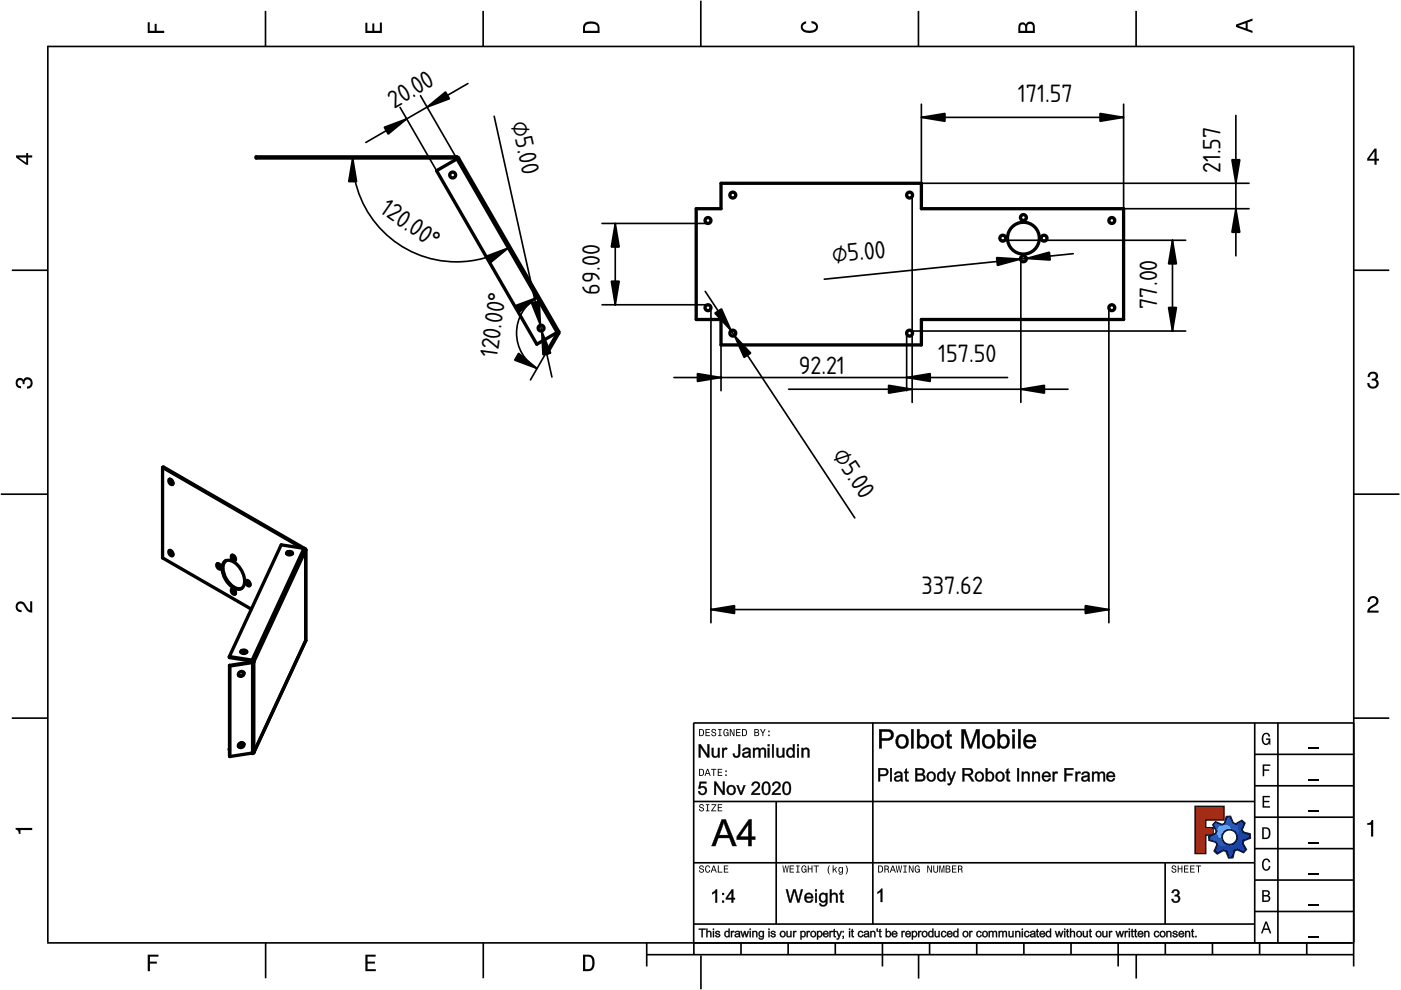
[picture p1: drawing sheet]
<svg xmlns="http://www.w3.org/2000/svg" width="297mm" height="210mm" viewBox="0 0 297 210" stroke-linecap="round" stroke-linejoin="round" font-family="sans-serif">
<defs><g id="words">
<g font-size="5">
<text x="83.5" y="23" transform="rotate(-30 83.5 23)">20.00</text>
<text x="215.8" y="21.6">171.57</text>
<text x="108.4" y="26" transform="rotate(78 108.4 26)">⌀5.00</text>
<text x="258.8" y="36.7" transform="rotate(-90 258.8 36.7)">21.57</text>
<text x="80.3" y="44.9" transform="rotate(35 80.3 44.9)">120.00°</text>
<text x="176.6" y="55.8" transform="rotate(-6 176.6 55.8)">⌀5.00</text>
<text x="127.2" y="62.5" transform="rotate(-90 127.2 62.5)">69.00</text>
<text x="245.3" y="65.5" transform="rotate(-90 245.3 65.5)">77.00</text>
<text x="105.4" y="76" transform="rotate(-82 105.4 76)">120.00°</text>
<text x="198.9" y="76.8">157.50</text>
<text x="169.4" y="79.3">92.21</text>
<text x="176.4" y="96.6" transform="rotate(57 176.4 96.6)">⌀5.0</text>
<text x="195.4" y="126">337.62</text>
</g>
</g></defs>
<g fill="none" stroke="#000" stroke-width=".35">
<path d="M10.1 9.7v190.1M10.1 9.9h277M56.3 2.3v7.5M102.4 2.3v7.5M148.6 .1v9.8M194.7 2.3v7.5M240.9 2.3v7.5M287 9.7v195.2M2.5 57.3h7.5M287.1 57.3h7.4M.2 104.8h10M287 104.8h9.7"/>
<path d="M2.5 152.3h7.5M147 153.3h140.1M147.1 153.3v49.1M185.1 153.2v42.8M266 159.9h21M266 153.3v46.7M270.9 153.3v46.7M287.1 152.3h7.4M147 169.9h119M164.6 169.9v26M266 179.9h21M266 173.3h21"/>
<path d="M266 166.6h21M10 199.9h277.1M56.3 199.9v7.5M102.5 199.9v7.5M137.1 199.9v5M147 195.9h119M147 182.9h119M157.1 199.9v2.5M167.1 199.9v2.5M177.1 199.9v2.5M187.1 199.9v5M197.1 199.9v2.5"/>
<path d="M207.1 199.9v2.5M217.1 199.9v2.5M227.1 199.9v2.5M237.1 199.9v5M247 182.9v13M247.1 199.9v2.5M257.1 199.9v2.5M266 193.3h21M266 186.6h21M267.1 199.9v2.5M277.1 199.9v2.5M137.1 202.4h150"/>
<path d="M148.6 202.6v7.2M194.8 202.4v5.1M240.9 202.4v5.1"/>
</g>
<g fill="#000">
<path d="M31.3 4.7h.4v1.8h1.1v-1.4h.4v1.4h1.6v.5h-3.5z" fill-rule="evenodd"/>
<path d="M77.5 4.8h.4v1.7h1v-1.5h.5v1.5h1.1v-1.7h.5v2.2h-3.5z" fill-rule="evenodd"/>
<path d="M124.1 4.9a2.19 2.19 0 0 0-.5 2.1h3.5v-1.2a1.42 1.42 0 0 0-1.7-1.3zM124.3 5.2a2.14 2.14 0 0 1 2.3 .3l.1 1h-2.7l.1-1z" fill-rule="evenodd"/>
<path d="M170.1 4.9l.8-.4v.5a.7 .7 0 0 0-.7 .5 .7 .7 0 0 0 .3 .8 1.69 1.69 0 0 0 2.5-.6 .9 .9 0 0 0-.9-.8v-.5a1.24 1.24 0 0 1 1.3 1.1 1.24 1.24 0 0 1-1 1.4 2.22 2.22 0 0 1-2.5-.7l-.1-.5z" fill-rule="evenodd"/>
<path d="M216.1 5l-.2 .8v1.2h3.5v-1.3a.98 .98 0 0 0-.7-1.1 .98 .98 0 0 0-1.2 .6 .84 .84 0 0 0-1.4-.2zM216.4 5.3a.54 .54 0 0 1 .7-.1 .54 .54 0 0 1 .3 .6v.7h-1.1zM217.9 5.2a.62 .62 0 0 1 .7-.1 .62 .62 0 0 1 .4 .6v.8h-1.2z" fill-rule="evenodd"/>
<path d="M262.1 5.2v.5l3.5 1.3v-.5l-1.1-.3v-1.4l1.1-.4v-.5zM262.6 5.5l1.5-.6v1.1z" fill-rule="evenodd"/>
<path d="M3.4 32.9v.5l2.1 1.5h.5v-1.5h.8v-.5h-.8v-.5h-.4v.5zM4 33.4h1.6v1.1z" fill-rule="evenodd"/>
<path d="M291.4 31.5l-1.5 2.1v.5h1.5v.8h.5v-.8h.5v-.4h-.5v-2.2zM291.4 32.1v1.6h-1.1z" fill-rule="evenodd"/>
<path d="M3.6 80.4a.86 .86 0 0 1 1.4 .1 1.06 1.06 0 0 1 1.2-.5 1.06 1.06 0 0 1 .7 1.2 1.1 1.1 0 0 1-1.2 1.2v-.4a.71 .71 0 0 0 .8-1 .71 .71 0 0 0-1.3-.1v.6h-.4a.61 .61 0 0 0-.3-.8 .61 .61 0 0 0-.8 .2 .61 .61 0 0 0 .2 .8l.6 .2v.4a1.15 1.15 0 0 1-1.2-.6 1.15 1.15 0 0 1 .3-1.3z" fill-rule="evenodd"/>
<path d="M290.3 79.1a1.08 1.08 0 0 1 1.3-.2 1.08 1.08 0 0 1 .5 1.3l-.4 .2a1.06 1.06 0 0 1 .6 1.3 1.06 1.06 0 0 1-1.2 .7 1.1 1.1 0 0 1-1.2-1.2h.4a.71 .71 0 0 0 1 .8 .71 .71 0 0 0 .1-1.3h-.6v-.4a.61 .61 0 0 0 .8-.3 .61 .61 0 0 0-.2-.8 .61 .61 0 0 0-.8 .2l-.2 .5h-.4z" fill-rule="evenodd"/>
<path d="M3.6 127.8a1.22 1.22 0 0 1 2 .7l.4 .6 .4 .3v-1.9h.4v2.4a1.8 1.8 0 0 1-1.7-1.4 .71 .71 0 0 0-.9-.5 .71 .71 0 0 0-.5 .8 .71 .71 0 0 0 .9 .6v.4a1.18 1.18 0 0 1-1.2-.6 1.18 1.18 0 0 1 .2-1.4z" fill-rule="evenodd"/>
<path d="M290.3 126.7a1.18 1.18 0 0 1 1.9 .3 1.18 1.18 0 0 1-1 1.7l-.5 .3-.3 .5h1.9v.4h-2.4a1.8 1.8 0 0 1 1.4-1.7 .71 .71 0 0 0 .5-.9 .71 .71 0 0 0-.9-.5 .71 .71 0 0 0-.5 .8h-.4z" fill-rule="evenodd"/>
<path d="M148.2 154.6v1.5h.5a.77 .77 0 0 0 .6-.8 .77 .77 0 0 0-.6-.7zM148.4 154.8a.58 .58 0 0 1 .7 .5 .58 .58 0 0 1-.7 .6zM149.6 154.6v1.5h.9v-.2h-.7v-.5h.6v-.2h-.6v-.4h.7v-.2zM151 154.7a.53 .53 0 0 0 0 .6 .53 .53 0 0 0 .6 .2 .32 .32 0 0 1-.3 .5 .32 .32 0 0 1-.3-.4h-.2a.5 .5 0 0 0 .7 .5 .5 .5 0 0 0 .1-.8l-.4-.1a.28 .28 0 0 1-.1-.4 .28 .28 0 0 1 .4-.1 .28 .28 0 0 1 .1 .3h.2a.51 .51 0 0 0-.3-.4 .51 .51 0 0 0-.5 .1zM152.3 154.6v.2h.2v1.1h-.2v.2h.7v-.2h-.3v-1.1h.3v-.2zM153.5 154.7a.81 .81 0 0 0 .5 1.4l.3-.2 .2 .2v-.8h-.6v.1h.4l-.2 .5a.6 .6 0 0 1-.5-.6 .6 .6 0 0 1 .4-.6l.2 .3h.2l-.1-.3a.53 .53 0 0 0-.8 0zM154.7 154.6v1.5h.2v-1.3l.6 1.3h.2v-1.5h-.2v1.2l-.5-1.2zM156.1 154.6v1.5h.9v-.2h-.7v-.5h.6v-.2h-.6v-.4h.7v-.2zM157.3 154.6v1.5h.5a.77 .77 0 0 0 .6-.8 .77 .77 0 0 0-.6-.7zM157.5 154.8a.58 .58 0 0 1 .7 .5 .58 .58 0 0 1-.7 .6zM159.9 154.6v1.5h.6a.42 .42 0 0 0 .5-.3 .42 .42 0 0 0-.3-.5l.2-.2-.1-.4zM160.1 154.8h.3a.23 .23 0 0 1 .3 .2 .23 .23 0 0 1-.3 .2h-.3zM160.1 155.4h.4a.26 .26 0 0 1 .3 .2 .26 .26 0 0 1-.3 .3h-.4zM161.1 154.6l.5 .9v.6h.2v-.6l.5-.9h-.2l-.4 .7-.3-.7zM162.9 155.8v.3h.3v-.3zM162.9 154.9v.3h.3v-.3z" fill-rule="evenodd"/>
<path d="M267.8 155.7a.85 .85 0 0 1 .9-.3 .85 .85 0 0 1 .6 .8h-.3l-.1-.3a.49 .49 0 0 0-.4-.3 .49 .49 0 0 0-.5 .3 1.2 1.2 0 0 0 .4 1.8 .66 .66 0 0 0 .6-.8h-.6v-.3h.9v1.3h-.1l-.1-.3-.3 .3a.85 .85 0 0 1-1.2-.7v-1.1z" fill-rule="evenodd"/>
<path d="M3.3 175.5h3.5v.5h-2.5v.8h-.3a.77 .77 0 0 0-.7-.9z" fill-rule="evenodd"/>
<path d="M148.4 170.6a.53 .53 0 0 0 0 .6 .53 .53 0 0 0 .6 .2 .32 .32 0 0 1-.3 .5 .32 .32 0 0 1-.3-.4h-.2a.5 .5 0 0 0 .7 .6 .5 .5 0 0 0 .1-.9l-.4-.1a.28 .28 0 0 1-.1-.4 .28 .28 0 0 1 .4-.1 .28 .28 0 0 1 .1 .4h.2a.51 .51 0 0 0-.3-.5 .51 .51 0 0 0-.5 .1zM149.7 170.5v.2h.2v1.1h-.2v.2h.7v-.2h-.3v-1.1h.3v-.2zM150.8 170.5v.2h.8l-.8 1.3h1.1v-.2h-.9l.9-1.3zM152.2 170.5v1.5h.9v-.2h-.7v-.5h.6v-.2h-.6v-.4h.7v-.2z" fill-rule="evenodd"/>
<path d="M148.2 163v1.5h.5a.77 .77 0 0 0 .6-.7 .77 .77 0 0 0-.6-.8zM148.4 163.2a.57 .57 0 0 1 .7 .6 .57 .57 0 0 1-.7 .5zM149.9 163l-.5 1.5h.2l.1-.4h.6l.2 .4h.2l-.6-1.5zM150 163.2l.3 .7h-.5zM150.8 163v.2h.4v1.3h.2v-1.3h.5v-.2zM152.2 163v1.5h.9v-.2h-.7v-.5h.6v-.2h-.6v-.4h.7v-.2zM153.8 164.2v.3h.3v-.3zM153.8 163.4v.3h.3v-.3z" fill-rule="evenodd"/>
<path d="M253.4 171h6.1v2.8h-3.9v1.7h1.6v1.5h-1.6v4h-2.2z" fill-rule="evenodd"/>
<path d="M257.7 174.3l-.5 .6 .7 1.3-.2 .6-1.4 .5v.9l1.5 .4 .3 .5-.7 1.4 .7 .5 1.3-.7 .6 .2 .5 1.4 .9-.1 .3-1.4 .6-.3 1.4 .6 .5-.6-.7-1.3 .2-.6 1.4-.5-.1-.9-1.4-.4-.3-.5 .6-1.4-.6-.6-1.3 .8-.6-.2-.5-1.4h-.9l-.4 1.5-.5 .2zM259.1 177.5a1.6 1.6 0 0 1 3.2 0 1.6 1.6 0 0 1-3.2 0z" fill-rule="evenodd"/>
<path d="M267.7 168.7h1.5v.3h-1.2v.8h1.1v.3h-1.1v.8h1.3v.3h-1.6z" fill-rule="evenodd"/>
<path d="M267.7 162.1h1.6v.3h-1.3v.7h1.1v.3h-1.1v1.2h-.3z" fill-rule="evenodd"/>
<path d="M267.6 175.4v2.5h.8a1.37 1.37 0 0 0 .7-2.2 1.56 1.56 0 0 0-1.5-.3zM267.9 175.7a.98 .98 0 0 1 1.2 .7 .98 .98 0 0 1-.7 1.2h-.5z" fill-rule="evenodd"/>
<path d="M289.9 174.5a.77 .77 0 0 0 .9-.6h.4v3.5h-.5v-2.5h-.8z" fill-rule="evenodd"/>
<path d="M148.4 183.6a.53 .53 0 0 0 0 .6 .53 .53 0 0 0 .6 .2 .32 .32 0 0 1-.3 .5 .32 .32 0 0 1-.3-.4h-.2a.5 .5 0 0 0 .7 .6 .5 .5 0 0 0 .1-.9l-.4-.1a.28 .28 0 0 1-.1-.4 .28 .28 0 0 1 .4-.1 .28 .28 0 0 1 .1 .4h.2a.51 .51 0 0 0-.3-.5 .51 .51 0 0 0-.5 .1zM149.6 183.7l-.1 .2a.67 .67 0 0 0 .1 .9 .67 .67 0 0 0 .8 .1l.2-.4h-.2l-.2 .3a.6 .6 0 0 1-.5-.5 .6 .6 0 0 1 .4-.6l.3 .3h.2l-.2-.4a.5 .5 0 0 0-.8 .1zM151.2 183.5l-.5 1.5h.2l.1-.4h.6l.2 .4h.2l-.6-1.5zM151.3 183.7l.3 .7h-.5zM152.2 183.5v1.5h1v-.2h-.8v-1.3zM153.5 183.5v1.5h.9v-.2h-.7v-.5h.6v-.2h-.6v-.4h.7v-.2z" fill-rule="evenodd"/>
<path d="M165.9 183.5l.3 1.5h.1l.3-1.3 .2 1.3h.2l.2-1.5h-.1l-.2 1.3-.2-1.3h-.2l-.2 1.3-.2-1.3zM167.4 183.5v1.5h1v-.2h-.8v-.5h.7v-.2h-.7v-.4h.7v-.2zM168.8 183.5v.2h.3v1.1h-.3v.2h.7v-.2h-.2v-1.1h.2v-.2zM170.1 183.7a.82 .82 0 0 0 .5 1.3l.3-.2 .1 .2v-.8h-.5v.2h.3l-.2 .4a.6 .6 0 0 1-.5-.5 .6 .6 0 0 1 .5-.6l.2 .3h.2l-.2-.4a.53 .53 0 0 0-.7 .1zM171.3 183.5v1.5h.2v-.7h.6v.7h.2v-1.5h-.2v.6h-.6v-.6zM172.5 183.5v.2h.5v1.3h.2v-1.3h.4v-.2zM175.8 183.5a1.35 1.35 0 0 0 .2 1.9 1.84 1.84 0 0 1 0-1.9zM176.5 183.5v1.5h.2v-.4l.2-.2 .4 .6h.2l-.4-.7 .4-.5h-.2l-.6 .6v-.9zM177.9 184a.59 .59 0 0 0-.2 .7 .59 .59 0 0 0 .7 .3l.1-.2a.31 .31 0 0 1-.1 .5 .31 .31 0 0 1-.4-.2h-.2a.47 .47 0 0 0 .5 .4 .47 .47 0 0 0 .4-.5v-1.2h-.2v.2l-.3-.2zM178 184.1l.1-.1a.42 .42 0 0 1 .4 .4 .42 .42 0 0 1-.4 .5l-.1-.3zM179.3 183.5a1.85 1.85 0 0 1 0 1.9 1.22 1.22 0 0 0 0-1.9z" fill-rule="evenodd"/>
<path d="M186.2 183.5v1.5h.5a.77 .77 0 0 0 .6-.7 .77 .77 0 0 0-.6-.8zM186.4 183.7a.58 .58 0 0 1 .6 .6 .58 .58 0 0 1-.6 .5zM187.5 183.5v1.5h.2v-.6a.45 .45 0 0 1 .5 .1 .45 .45 0 0 1 .1 .5h.2l-.2-.7a.42 .42 0 0 0 .1-.5 .42 .42 0 0 0-.4-.3zM187.7 183.7h.2a.26 .26 0 0 1 .4 .3 .26 .26 0 0 1-.4 .2h-.2zM189.2 183.5l-.6 1.5h.2l.2-.4h.6l.1 .4h.2l-.5-1.5zM189.3 183.7l.2 .7h-.4zM189.9 183.5l.3 1.5h.2l.2-1.3 .2 1.3h.2l.3-1.5h-.2l-.2 1.3-.2-1.3h-.2l-.2 1.3-.2-1.3zM191.5 183.5v.2h.3v1.1h-.3v.2h.8v-.2h-.3v-1.1h.3v-.2zM192.7 183.5v1.5h.2v-1.2l.5 1.2h.3v-1.5h-.2v1.2l-.6-1.2zM194.1 183.7a.81 .81 0 0 0 .5 1.3l.3-.2 .1 .2v-.8h-.5v.2h.3l-.2 .4a.6 .6 0 0 1-.5-.5 .6 .6 0 0 1 .5-.6l.2 .3h.2l-.2-.4a.53 .53 0 0 0-.7 .1zM196.6 183.5v1.5h.2v-1.2l.6 1.2h.2v-1.5h-.2v1.2l-.6-1.2zM197.9 183.5v.9a.52 .52 0 0 0 .5 .6 .52 .52 0 0 0 .5-.6v-.9h-.2v.9a.33 .33 0 0 1-.3 .5 .33 .33 0 0 1-.3-.5v-.9zM199.2 183.5v1.5h.1v-1.4l.3 1.4h.2l.3-1.4v1.4h.1v-1.5h-.2l-.3 1.3-.3-1.3zM200.5 183.5v1.5h.6a.42 .42 0 0 0 .4-.3 .42 .42 0 0 0-.2-.5l.2-.2-.1-.4zM200.7 183.7h.3a.23 .23 0 0 1 .3 .2 .23 .23 0 0 1-.3 .2h-.3zM200.7 184.3h.3a.26 .26 0 0 1 .3 .3 .26 .26 0 0 1-.3 .2h-.3zM201.8 183.5v1.5h1v-.2h-.8v-.5h.7v-.2h-.7v-.4h.8v-.2zM203.1 183.5v1.5h.2v-.6a.45 .45 0 0 1 .5 .1 .45 .45 0 0 1 .1 .5h.2l-.2-.7a.42 .42 0 0 0 .1-.5 .42 .42 0 0 0-.4-.3zM203.3 183.7h.3a.26 .26 0 0 1 .3 .3 .26 .26 0 0 1-.4 .2h-.2z" fill-rule="evenodd"/>
<path d="M248.5 183.6a.53 .53 0 0 0 0 .6 .53 .53 0 0 0 .6 .2 .32 .32 0 0 1-.2 .5 .32 .32 0 0 1-.3-.4h-.2a.5 .5 0 0 0 .6 .6 .5 .5 0 0 0 .2-.9l-.4-.1a.28 .28 0 0 1-.1-.4 .28 .28 0 0 1 .3-.1 .28 .28 0 0 1 .2 .4h.2a.51 .51 0 0 0-.3-.5 .51 .51 0 0 0-.6 .1zM249.7 183.5v1.5h.2v-.7h.6v.7h.2v-1.5h-.2v.6h-.6v-.6zM251 183.5v1.5h1v-.2h-.8v-.5h.7v-.2h-.7v-.4h.8v-.2zM252.3 183.5v1.5h1v-.2h-.8v-.5h.7v-.2h-.7v-.4h.8v-.2zM253.5 183.5v.2h.5v1.3h.2v-1.3h.5v-.2z" fill-rule="evenodd"/>
<path d="M268.3 195.4l-1 2.5h.4l.2-.7h1l.3 .7h.3l-.9-2.5zM268.4 195.8l.4 1.1h-.7z" fill-rule="evenodd"/>
<path d="M267.6 188.7v2.5h1a.7 .7 0 0 0 .7-.5 .7 .7 0 0 0-.4-.8 .61 .61 0 0 0 .3-.8 .61 .61 0 0 0-.7-.4zM267.9 189h.6a.38 .38 0 0 1 .4 .4 .38 .38 0 0 1-.5 .4h-.5zM267.9 190.1h.6a.44 .44 0 0 1 .5 .4 .44 .44 0 0 1-.5 .4h-.6z" fill-rule="evenodd"/>
<path d="M267.8 182.3a.85 .85 0 0 1 .9-.3 .85 .85 0 0 1 .6 .8h-.3l-.1-.2a.47 .47 0 0 0-.4-.3 .47 .47 0 0 0-.4 .3 1.21 1.21 0 0 0 .4 1.7 .64 .64 0 0 0 .5-.7h.4a.89 .89 0 0 1-.8 1 .89 .89 0 0 1-1-.7v-1.1z" fill-rule="evenodd"/>
<path d="M31.3 202.4h2.3v.4h-1.8v1.1h1.5v.4h-1.5v1.6h-.5z" fill-rule="evenodd"/>
<path d="M77.5 202.4h2.1v.4h-1.7v1.1h1.6v.4h-1.6v1.2h1.8v.4h-2.2z" fill-rule="evenodd"/>
<path d="M123.6 202.4v3.5h1.2a1.42 1.42 0 0 0 1.3-1.7 1.38 1.38 0 0 0-1.3-1.8zM124.1 202.8l1 .1a1.89 1.89 0 0 1 0 2.5l-1 .1z" fill-rule="evenodd"/>
</g>
<path d="M277.3 158.6h2.2M277.3 178.6h2.2M277.3 172h2.2M277.3 165.3h2.2M277.3 198.6h2.2M277.3 192h2.2M277.3 185.3h2.2" fill="none" stroke="#000" stroke-width=".25"/>
<g fill="#000">
<path d="M186 189.1l.8-.7h.3v2.8h-.4v-2.1l-.7 .4zM248.7 188.8a.74 .74 0 0 1 1.1-.1 .74 .74 0 0 1-.1 1.2 .88 .88 0 0 1 0 1.5 .88 .88 0 0 1-1.3-.8h.3a.56 .56 0 0 0 .7 .5 .56 .56 0 0 0 .4-.7 .56 .56 0 0 0-.7-.4v-.3a.48 .48 0 0 0 .6-.3 .48 .48 0 0 0-.5-.6 .48 .48 0 0 0-.4 .6l-.4-.1z"/>
<path d="M186.4 154.6l2.1 .1a1.19 1.19 0 0 1 1 1.2 1.19 1.19 0 0 1-1.1 1.1h-1.5l.1 1.7h-.6zM186.4 154.6v4.1h.5v-1.7h1.1a1.2 1.2 0 0 0 1.5-1.2 1.2 1.2 0 0 0-1.6-1.1zM186.9 155.1v1.4a2.44 2.44 0 0 0 1.8-.2 .73 .73 0 0 0-.2-1.2zM186.9 155.1h1.1a.79 .79 0 0 1 1 .7 .79 .79 0 0 1-1 .8h-1.1zM190.3 156a1.51 1.51 0 0 1 2.4 1 1.51 1.51 0 0 1-2 1.7 1.72 1.72 0 0 1-.4-2.7zM190.4 156a1.52 1.52 0 0 0-.4 1.8 1.52 1.52 0 0 0 1.7 .8 1.48 1.48 0 0 0 .8-2.1 1.48 1.48 0 0 0-2.1-.5zM190.7 156.4a1.08 1.08 0 0 0-.3 1.2 1.08 1.08 0 0 0 1.1 .6 1.1 1.1 0 0 0 .6-1.2 1.1 1.1 0 0 0-1.1-.8zM190.6 156.3a.98 .98 0 0 1 1.3 0 .98 .98 0 0 1 .2 1.2 .9 .9 0 0 1-1 .8 .9 .9 0 0 1-.7-1.1zM193.2 154.6h.5v4.1h-.5zM193.2 154.6v4.1h.5v-4.1zM194.4 154.6h.6l-.1 1.5a1.1 1.1 0 0 1 1.9 .1 1.59 1.59 0 0 1 .1 1.7 1.59 1.59 0 0 1-1.4 .8l-.6-.4v.4h-.5zM194.4 154.6v4.1h.5v-.5a1.17 1.17 0 0 0 1.4 .3 1.17 1.17 0 0 0 .6-1.3 1.16 1.16 0 0 0-.6-1.3 1.16 1.16 0 0 0-1.4 .3v-1.6zM195.2 156.4a1.08 1.08 0 0 0-.3 1.2 1.08 1.08 0 0 0 1 .6 1.2 1.2 0 0 0-.2-2.1zM195.1 156.3a.83 .83 0 0 1 1.1-.1 .83 .83 0 0 1 .3 1 .82 .82 0 0 1-.4 1 .82 .82 0 0 1-1.1-.3l-.1-.7zM197.8 156a1.51 1.51 0 0 1 2.4 1 1.51 1.51 0 0 1-2 1.7 1.72 1.72 0 0 1-.4-2.7zM197.8 156a1.52 1.52 0 0 0-.3 1.8 1.52 1.52 0 0 0 1.7 .8 1.48 1.48 0 0 0 .8-2.1 1.48 1.48 0 0 0-2.2-.5zM198.2 156.4a1.08 1.08 0 0 0-.3 1.2 1.08 1.08 0 0 0 1.1 .6 1.1 1.1 0 0 0 .6-1.2 1.1 1.1 0 0 0-1.1-.8zM198.1 156.3a.98 .98 0 0 1 1.3 0 .98 .98 0 0 1 .2 1.2 .9 .9 0 0 1-1.1 .8 .9 .9 0 0 1-.6-1.1zM200.7 155l.6-.3v1h.5v.5l-.5-.1v1.7a.31 .31 0 0 0 .1 .4 .31 .31 0 0 0 .4 0l.1 .5a.79 .79 0 0 1-.9-.1 .79 .79 0 0 1-.3-.8l.1-1.7-.4 .1v-.5h.4zM200.8 155v.8l-.4-.1v.4h.4v1.7a.69 .69 0 0 0 .2 .8 .69 .69 0 0 0 .8 0v-.4a.35 .35 0 0 1-.4 0 .35 .35 0 0 1-.2-.4v-1.7h.6v-.4l-.6 .1 .1-1.1zM203.8 154.6h.9l1.1 3.5 1.1-3.5h.8v4.1h-.6l.1-3.4-1.2 3.4h-.5l-1.1-3.5v3.5h-.6zM203.9 154.6v4.1h.5v-3.5l1.1 3.5h.5l1.2-3.4v3.4h.5v-4.1h-.7l-1.2 3.6-1.1-3.6zM208.6 156a1.51 1.51 0 0 1 2.4 1 1.51 1.51 0 0 1-2 1.7 1.72 1.72 0 0 1-.4-2.7zM208.7 156a1.52 1.52 0 0 0-.3 1.8 1.52 1.52 0 0 0 1.7 .8 1.48 1.48 0 0 0 .7-2.1 1.48 1.48 0 0 0-2.1-.5zM209 156.4a1.08 1.08 0 0 0-.2 1.2 1.08 1.08 0 0 0 1 .6 1.1 1.1 0 0 0 .6-1.2 1.1 1.1 0 0 0-1-.8zM208.9 156.3a.98 .98 0 0 1 1.3 0 .98 .98 0 0 1 .3 1.2 .9 .9 0 0 1-1.1 .8 .9 .9 0 0 1-.7-1.1zM211.5 154.6h.6l-.1 1.5a1.1 1.1 0 0 1 1.8 .1 1.59 1.59 0 0 1 .2 1.7 1.59 1.59 0 0 1-1.5 .8l-.5-.4v.4h-.5zM211.5 154.6v4.1h.5l-.1-.5a1.17 1.17 0 0 0 1.5 .3 1.17 1.17 0 0 0 .6-1.3 1.16 1.16 0 0 0-.6-1.3 1.16 1.16 0 0 0-1.4 .3v-1.6zM212.2 156.4a1.08 1.08 0 0 0-.2 1.2 1.08 1.08 0 0 0 .9 .6 1.2 1.2 0 0 0-.1-2.1zM212.2 156.3a.83 .83 0 0 1 1-.1 .83 .83 0 0 1 .4 1 .82 .82 0 0 1-.4 1 .82 .82 0 0 1-1.1-.3l-.2-.7zM214.6 154.6h.6v.6h-.6zM214.6 154.6v.6h.5v-.6zM214.6 155.7h.6v3h-.6zM214.6 155.7v3h.5v-3zM215.8 154.6h.6v4.1h-.6zM215.9 154.6v4.1h.5v-4.1zM217.3 156.1a1.38 1.38 0 0 1 1.7-.3 1.38 1.38 0 0 1 .7 1.6l-2.2-.1a.83 .83 0 0 0 .7 1 .83 .83 0 0 0 .9-.6h.5a1.21 1.21 0 0 1-1.5 1 1.62 1.62 0 0 1-.8-2.6zM217.4 156.1a1.48 1.48 0 0 0-.2 2 1.48 1.48 0 0 0 2 .3l.4-.6-.5-.1a.85 .85 0 0 1-1 .6 .85 .85 0 0 1-.6-1h2.1a1.32 1.32 0 0 0-.6-1.4 1.32 1.32 0 0 0-1.6 .2zM217.8 156.3l-.3 .6h1.6a.76 .76 0 0 0-.5-.7 .76 .76 0 0 0-.8 .1zM217.7 156.3l.6-.3 .5 .2 .3 .3 .1 .5h-1.7z"/>
<path d="M186.4 154.6h1.5a1.23 1.23 0 0 1 1.6 1.2 1.23 1.23 0 0 1-1.5 1.2h-1.1v1.7h-.5zM186.9 155.1v1.4a2.47 2.47 0 0 0 1.8-.1 .74 .74 0 0 0 .1-1 .74 .74 0 0 0-.8-.3zM190.4 156a1.48 1.48 0 0 1 2.2 1 1.48 1.48 0 0 1-1.9 1.6 1.69 1.69 0 0 1-.3-2.6zM190.7 156.4a1.12 1.12 0 0 0-.3 1.2 1.12 1.12 0 0 0 1.1 .7 1.13 1.13 0 0 0 .6-1.3 1.13 1.13 0 0 0-1.1-.9zM193.2 154.6h.5v4.1h-.5zM194.4 154.6h.5v1.5a1.26 1.26 0 0 1 1.6-.1 1.26 1.26 0 0 1 .4 1.5 1.16 1.16 0 0 1-.7 1.1 1.16 1.16 0 0 1-1.3-.3v.4h-.5zM195.1 156.4a1.12 1.12 0 0 0-.2 1.2 1.12 1.12 0 0 0 1 .7 1.24 1.24 0 0 0 .6-1.2 1.24 1.24 0 0 0-.8-1zM197.8 156a1.48 1.48 0 0 1 2.3 1 1.48 1.48 0 0 1-1.9 1.6 1.69 1.69 0 0 1-.4-2.6zM198.1 156.4a1.12 1.12 0 0 0-.2 1.2 1.12 1.12 0 0 0 1.1 .7 1.13 1.13 0 0 0 .6-1.3 1.13 1.13 0 0 0-1.1-.9zM200.8 155l.5-.3v1h.5v.4h-.5v1.7a.33 .33 0 0 0 .1 .4 .33 .33 0 0 0 .4 0v.5a.73 .73 0 0 1-.8-.1 .73 .73 0 0 1-.2-.8v-1.7h-.4v-.4h.4zM203.9 154.6h.8l1.1 3.5 1.2-3.5h.7v4.1h-.5v-3.4l-1.2 3.4h-.5l-1.1-3.5v3.5h-.5zM208.7 156a1.48 1.48 0 0 1 2.3 1 1.48 1.48 0 0 1-2 1.6 1.69 1.69 0 0 1-.3-2.6zM209 156.4a1.12 1.12 0 0 0-.3 1.2 1.12 1.12 0 0 0 1.1 .7 1.13 1.13 0 0 0 .7-1.3 1.13 1.13 0 0 0-1.1-.9zM211.5 154.6h.5v1.5a1.26 1.26 0 0 1 1.6-.1 1.26 1.26 0 0 1 .4 1.5 1.16 1.16 0 0 1-.7 1.1 1.16 1.16 0 0 1-1.3-.3v.4h-.5zM212.2 156.4a1.12 1.12 0 0 0-.2 1.2 1.12 1.12 0 0 0 1 .7 1.24 1.24 0 0 0 .5-1.2 1.24 1.24 0 0 0-.7-1zM214.6 154.6h.5v.6h-.5zM214.6 155.7h.5v3h-.5zM215.9 154.6h.5v4.1h-.5zM217.4 156.1a1.36 1.36 0 0 1 1.6-.3 1.36 1.36 0 0 1 .7 1.5h-2.2a.85 .85 0 0 0 .6 1 .85 .85 0 0 0 1-.6l.5 .1a1.43 1.43 0 0 1-1.9 .8 1.43 1.43 0 0 1-.6-2zM217.8 156.3l-.3 .6h1.6a.8 .8 0 0 0-.4-.8 .8 .8 0 0 0-.9 .2z"/>
<path d="M148.3 165.7h1.5v.4h-1.2l-.1 .7a.91 .91 0 0 1 1.2 .2 .91 .91 0 0 1 0 1.2 .89 .89 0 0 1-1 .4 .89 .89 0 0 1-.7-.9h.4a.59 .59 0 0 0 .8 .4 .59 .59 0 0 0 .2-.9 .59 .59 0 0 0-.9 0l-.1 .1-.4-.1zM148.4 165.8l-.3 1.4h.3a.65 .65 0 0 1 .9-.1 .65 .65 0 0 1 .2 .9 .56 .56 0 0 1-.7 .3 .56 .56 0 0 1-.4-.5h-.4a.9 .9 0 0 0 1.1 .7 .9 .9 0 0 0 .7-1.1 .9 .9 0 0 0-1.3-.5l.1-.8h1.1v-.3zM151.4 165.7h.4l1.5 2.2-.1-2.2h.5v2.9h-.5l-1.4-2.3v2.3h-.4zM151.4 165.7v2.8h.4v-2.3l1.5 2.3h.3v-2.8h-.3v2.3l-1.5-2.3zM154.4 166.6a1.05 1.05 0 0 1 1.4 .2 1.05 1.05 0 0 1-.2 1.5 1.05 1.05 0 0 1-1.4-.2l-.1-.9zM154.4 166.7a1.04 1.04 0 0 0-.2 1.3 1.04 1.04 0 0 0 1.3 .4 1.03 1.03 0 0 0 .3-1.4 1.03 1.03 0 0 0-1.4-.3zM154.6 167a.71 .71 0 0 0-.1 .8 .71 .71 0 0 0 .8 .4 .69 .69 0 0 0 .3-1 .69 .69 0 0 0-1-.2zM154.6 166.9a.77 .77 0 0 1 1.1 .4 .77 .77 0 0 1-.7 1 .84 .84 0 0 1-.4-1.4zM156.1 166.5h.5l.5 1.6 .6-1.6h.4l-.8 2.1h-.4zM156.2 166.5l.7 2h.4l.7-2h-.3l-.6 1.8-.6-1.8zM159.6 165.9a.95 .95 0 0 1 1.5 .2 .95 .95 0 0 1-.5 1.4l-.8 .7h1.4v.4h-1.9l.2-.7 .9-.9a.52 .52 0 0 0 .4-.6 .52 .52 0 0 0-.6-.4 .52 .52 0 0 0-.5 .6h-.4zM159.7 166l-.3 .5 .3 .1a.58 .58 0 0 1 .9-.5 .58 .58 0 0 1-.1 1l-.9 .8-.3 .6h1.8v-.3h-1.4l.6-.6a1.04 1.04 0 0 0 .4-1.8h-.7zM161.9 165.9a1.04 1.04 0 0 1 1.2 .1 1.04 1.04 0 0 1 .3 1.1 1.06 1.06 0 0 1-.3 1.2 1.06 1.06 0 0 1-1.2 .2 2.16 2.16 0 0 1 0-2.6zM161.9 165.9a2.29 2.29 0 0 0-.1 2.4 .89 .89 0 0 0 1 .1 .89 .89 0 0 0 .5-1 1.2 1.2 0 0 0-1.1-1.6zM162 166.2a2.19 2.19 0 0 0 .3 2h.3a1.72 1.72 0 0 0 0-2.1zM162.1 166.1l.5-.1a1.74 1.74 0 0 1 0 2.3h-.3a1.88 1.88 0 0 1-.2-2.2zM164 165.9a.95 .95 0 0 1 1.4 .2 .95 .95 0 0 1-.5 1.4l-.8 .7h1.4v.4h-1.9l.3-.7 .9-.9a.52 .52 0 0 0 .3-.6 .52 .52 0 0 0-.6-.4 .52 .52 0 0 0-.4 .6h-.4zM164 166l-.3 .5 .4 .1a.58 .58 0 0 1 .9-.5 .58 .58 0 0 1-.1 1l-.9 .8-.3 .6h1.8v-.3h-1.4l.5-.6a1.04 1.04 0 0 0 .5-1.8h-.7zM166.3 165.9a1.04 1.04 0 0 1 1.2 .1 1.04 1.04 0 0 1 .2 1.1 1.06 1.06 0 0 1-.2 1.2 1.06 1.06 0 0 1-1.2 .2 2.16 2.16 0 0 1 0-2.6zM166.3 165.9a2.29 2.29 0 0 0-.1 2.4 .89 .89 0 0 0 1 .1 .89 .89 0 0 0 .5-1 1.2 1.2 0 0 0-1.1-1.6zM166.4 166.2a2.19 2.19 0 0 0 .3 2h.2a1.72 1.72 0 0 0 0-2.1zM166.5 166.1l.5-.1a1.74 1.74 0 0 1 0 2.3h-.4a1.88 1.88 0 0 1-.1-2.2z"/>
<path d="M148.4 165.8h1.3v.3h-1.1l-.1 .7a.93 .93 0 0 1 1.3 .5 .93 .93 0 0 1-.6 1.2 .93 .93 0 0 1-1.2-.7h.4a.62 .62 0 0 0 .7 .4 .62 .62 0 0 0 .5-.7 .62 .62 0 0 0-.7-.5l-.5 .2h-.3zM151.4 165.7h.4l1.5 2.2v-2.2h.3v2.8h-.3l-1.5-2.2v2.2h-.4zM154.4 166.7a1.01 1.01 0 0 1 1.4 .2 1.01 1.01 0 0 1-.2 1.4 1.01 1.01 0 0 1-1.4-.2l-.1-.9zM154.6 166.9a.75 .75 0 0 0-.2 1 .75 .75 0 0 0 .9 .3 .73 .73 0 0 0 .3-1 .73 .73 0 0 0-1-.3zM156.2 166.5h.3l.6 1.6 .6-1.6h.3l-.7 2h-.4zM159.6 165.9a.91 .91 0 0 1 1.4 .2 .91 .91 0 0 1-.5 1.4l-.7 .7h1.3v.3h-1.8a3.2 3.2 0 0 1 1.3-1.6 .53 .53 0 0 0-.2-.9 .53 .53 0 0 0-.7 .6l-.3-.1zM161.9 165.9a1 1 0 0 1 1.2 .1 1 1 0 0 1 .2 1.1 1.02 1.02 0 0 1-.2 1.2 1.02 1.02 0 0 1-1.1 .1 2.13 2.13 0 0 1-.1-2.5zM162.1 166.1a1.89 1.89 0 0 0 .2 2.2h.3a1.73 1.73 0 0 0 0-2.3zM164 165.9a.91 .91 0 0 1 1.4 .2 .91 .91 0 0 1-.5 1.4l-.8 .7h1.4v.3h-1.8a3.2 3.2 0 0 1 1.3-1.6 .53 .53 0 0 0-.2-.9 .53 .53 0 0 0-.7 .6l-.4-.1zM166.3 165.9a1 1 0 0 1 1.1 .1 1 1 0 0 1 .3 1.1 1.02 1.02 0 0 1-.2 1.2 1.02 1.02 0 0 1-1.2 .1 2.13 2.13 0 0 1 0-2.5zM166.5 166.1a1.89 1.89 0 0 0 .1 2.2h.3a1.73 1.73 0 0 0 0-2.3z"/>
<path d="M148.1 157.8h.5l1.4 2.2v-2.2h.4v2.8h-.4l-1.5-2.2 .1 2.2h-.5zM148.2 157.8v2.8h.3v-2.3l1.5 2.3h.4v-2.8h-.4v2.3l-1.5-2.3zM150.9 158.5h.4v1.6a.49 .49 0 0 0 .6 .2 .49 .49 0 0 0 .3-.6v-1.2h.4v2.1h-.4l.1-.3a.73 .73 0 0 1-.8 .4 .73 .73 0 0 1-.6-.5zM150.9 158.6l.1 1.2a.69 .69 0 0 0 .5 .8 .69 .69 0 0 0 .8-.4v.4h.3v-2h-.4l.1 1.1a.55 .55 0 0 1-.5 .7 .55 .55 0 0 1-.6-.7l.1-1.1zM153.1 158.5h.4l-.1 .4a.47 .47 0 0 1 .4-.4 .47 .47 0 0 1 .4 .2l-.1 .3-.4-.1-.2 .2v1.5h-.4zM153.1 158.6v2h.4l-.1-1.1a.46 .46 0 0 1 .1-.5 .46 .46 0 0 1 .6 0l.1-.4a.6 .6 0 0 0-.8 .3v-.3zM156.5 157.8h.5v1.9a.8 .8 0 0 1-.8 1 .8 .8 0 0 1-.8-.9l.4-.1v.3a.39 .39 0 0 0 .5 .3 .39 .39 0 0 0 .2-.6zM156.6 157.8v1.9a.46 .46 0 0 1-.4 .7 .46 .46 0 0 1-.5-.6h-.3a.74 .74 0 0 0 .8 .8 .74 .74 0 0 0 .7-.9v-1.9zM157.5 158.8a.89 .89 0 0 1 1-.4 .89 .89 0 0 1 .7 .9l.1 1.3h-.5v-.2a.73 .73 0 0 1-1.1 .3 .73 .73 0 0 1-.1-1.1l1.1-.3a.5 .5 0 0 0-.4-.4 .5 .5 0 0 0-.5 .3h-.4zM157.6 158.8l-.2 .4h.4a.53 .53 0 0 1 .3-.4 .53 .53 0 0 1 .6 .1l.1 .4-.9 .2a.62 .62 0 0 0-.4 .8 .92 .92 0 0 0 1.3 0l.1 .3h.3l-.1-.4v-1.2a.97 .97 0 0 0-1.5-.2zM157.9 159.9h-.1a.44 .44 0 0 0 .4 .5 .44 .44 0 0 0 .5-.4l.1-.4zM157.8 159.8l1-.2a.57 .57 0 0 1-.3 .7 .57 .57 0 0 1-.8-.3zM159.6 158.5h.4v.4a.68 .68 0 0 1 .6-.4 .68 .68 0 0 1 .6 .4 .67 .67 0 0 1 .7-.4 .67 .67 0 0 1 .5 .7v1.4h-.4v-1.3a.41 .41 0 0 0-.4-.5 .41 .41 0 0 0-.4 .6v1.2h-.4v-1.3a.43 .43 0 0 0-.5-.4 .43 .43 0 0 0-.3 .7v1h-.4zM159.7 158.6v2h.3v-1a.5 .5 0 0 1 .3-.7 .5 .5 0 0 1 .6 .4v1.3h.3v-1.2a.48 .48 0 0 1 .4-.6 .48 .48 0 0 1 .5 .5v1.3h.3v-1.4a.63 .63 0 0 0-.5-.6 .63 .63 0 0 0-.8 .4 .65 .65 0 0 0-.6-.4 .65 .65 0 0 0-.6 .4l.1-.4zM162.7 157.8h.5v.4h-.5zM162.8 157.8v.4h.3v-.4zM162.7 158.5h.5v2.1h-.5zM162.8 158.6v2h.3v-2zM163.7 157.8h.4v2.8h-.4zM163.7 157.8v2.8h.4v-2.8zM164.6 158.5h.4v1.6a.49 .49 0 0 0 .6 .2 .49 .49 0 0 0 .3-.6v-1.2h.4v2.1h-.4l.1-.3a.73 .73 0 0 1-.7 .4 .73 .73 0 0 1-.7-.5zM164.6 158.6l.1 1.2a.69 .69 0 0 0 .5 .8 .69 .69 0 0 0 .8-.4v.4h.3v-2h-.4l.1 1.1a.55 .55 0 0 1-.5 .7 .55 .55 0 0 1-.6-.7l.1-1.1zM167 158.7a.74 .74 0 0 1 1.1 .1v-1h.4v2.8h-.4v-.3a.73 .73 0 0 1-1.1 .1 1.35 1.35 0 0 1 0-1.7zM167 158.8a.99 .99 0 0 0-.2 1.2 .99 .99 0 0 0 1.2 .5l.2-.3-.1 .4h.4v-2.8h-.4l.1 1.1a.71 .71 0 0 0-1.2-.1zM167.2 159a.67 .67 0 0 0-.1 .9 .67 .67 0 0 0 .9 .3 .67 .67 0 0 0 .1-.9 .67 .67 0 0 0-.9-.3zM167.2 159a.61 .61 0 0 1 .8-.1 .61 .61 0 0 1 .2 .7 .61 .61 0 0 1-.6 .8 .61 .61 0 0 1-.6-.8zM169 157.8h.4v.4h-.4zM169 157.8v.4h.4v-.4zM169 158.5h.4v2.1h-.4zM169 158.6v2h.4v-2zM169.9 158.5h.4v.4a.74 .74 0 0 1 .9-.4 .74 .74 0 0 1 .4 .9v1.2h-.4v-1.2a.46 .46 0 0 0-.5-.6 .46 .46 0 0 0-.4 .7v1.1h-.4zM170 158.6v2h.3v-1.1a.53 .53 0 0 1 .4-.7 .53 .53 0 0 1 .6 .6v1.2h.3v-1.6a.73 .73 0 0 0-.7-.4 .73 .73 0 0 0-.7 .4l.1-.4z"/>
<path d="M148.2 157.8h.3l1.5 2.2v-2.2h.4v2.8h-.4l-1.5-2.2v2.2h-.3zM150.9 158.6h.4v1.1a.51 .51 0 0 0 .5 .7 .51 .51 0 0 0 .4-.7v-1.1h.4v2h-.3v-.3a.72 .72 0 0 1-.9 .3 .72 .72 0 0 1-.5-.8zM153.1 158.6h.3v.3l.2-.3h.4h.2l-.1 .4a.45 .45 0 0 0-.5 0 .45 .45 0 0 0-.1 .5v1.1h-.4zM156.6 157.8h.3v1.9a.78 .78 0 0 1-.7 .9 .78 .78 0 0 1-.8-.8h.3a.44 .44 0 0 0 .5 .5 .44 .44 0 0 0 .4-.6zM157.6 158.8a.87 .87 0 0 1 .9-.3 .87 .87 0 0 1 .6 .8l.1 1.3h-.3l-.1-.2a.74 .74 0 0 1-.9 .3 .74 .74 0 0 1-.5-.9l.5-.3 .9-.2a.51 .51 0 0 0-.5-.5 .51 .51 0 0 0-.5 .4h-.4zM157.8 159.8a.36 .36 0 0 0 0 .5 .36 .36 0 0 0 .5 .1l.4-.3 .1-.5zM159.7 158.6h.3v.3a.68 .68 0 0 1 1.2 0 .66 .66 0 0 1 .7-.4 .66 .66 0 0 1 .5 .7v1.4h-.3v-1.3a.45 .45 0 0 0-.5-.5 .45 .45 0 0 0-.4 .6v1.2h-.3v-1.3a.46 .46 0 0 0-.6-.4 .46 .46 0 0 0-.3 .7v1h-.3zM162.8 157.8h.3v.4h-.3zM162.8 158.6h.3v2h-.3zM163.7 157.8h.4v2.8h-.4zM164.6 158.6h.4v1.1a.51 .51 0 0 0 .5 .7 .51 .51 0 0 0 .4-.7v-1.1h.4v2h-.3v-.3a.72 .72 0 0 1-.9 .3 .72 .72 0 0 1-.5-.8zM167 158.8a.76 .76 0 0 1 1.1 0v-1h.4v2.8h-.4v-.3a.91 .91 0 0 1-1.1 .1 .91 .91 0 0 1-.2-1.2zM167.2 159a.75 .75 0 0 0-.1 .9 .75 .75 0 0 0 .8 .4 .76 .76 0 0 0 .3-.9 .76 .76 0 0 0-.9-.5zM169 157.8h.4v.4h-.4zM169 158.6h.4v2h-.4zM170 158.6h.3v.3a.72 .72 0 0 1 .8-.3 .72 .72 0 0 1 .5 .8v1.2h-.3v-1.2a.5 .5 0 0 0-.6-.6 .5 .5 0 0 0-.4 .7v1.1h-.3z"/>
<path d="M153 173.7h.9l2.3 5.7h-.9l-.7-1.7h-2.3l-.6 1.7h-.9zM153 173.7l-2.1 5.7h.8l.6-1.8h2.4l.6 1.8h.9l-2.4-5.7zM153.4 174.3l-.2 .9-.7 1.9h1.9zM153.4 174.3l1.1 2.8h-2.1zM158.8 173.7h.6l-.1 3.7h.8v.7l-.8-.1 .1 1.4h-.8l.1-1.4-2.5 .1v-.7zM158.8 173.7l-2.6 3.7v.6h2.5v1.4h.6v-1.4h.8v-.6h-.8v-3.7zM158.6 174.9l-1.7 2.5h1.8zM158.7 174.7v2.7h-1.9z"/>
<path d="M153 173.7h.8l2.4 5.7h-.9l-.7-1.7h-2.3l-.6 1.7h-.8zM153.4 174.3l-.9 2.8h1.9zM158.8 173.7h.5v3.7h.8v.6h-.8v1.4h-.6v-1.4h-2.5v-.6zM158.7 174.9l-1.8 2.5h1.8z"/>
<path d="M186.2 162.8l1.5 .1a.83 .83 0 0 1 .7 .8 .83 .83 0 0 1-.7 .8h-1.1v1.2h-.4zM186.2 162.9v2.8h.4v-1.2a1.57 1.57 0 0 0 1.6-.4 .81 .81 0 0 0-.1-.9 .81 .81 0 0 0-.8-.3zM186.6 163.2v1h.7a.5 .5 0 0 0 .6-.4 .5 .5 0 0 0-.3-.6zM186.5 163.2h.8a.56 .56 0 0 1 .7 .5 .56 .56 0 0 1-.7 .5h-.8zM188.7 162.8h.4v2.9h-.4zM188.7 162.9v2.8h.4v-2.8zM189.7 163.8a.89 .89 0 0 1 1-.3 .89 .89 0 0 1 .7 .9l.1 1.3h-.5v-.3a.73 .73 0 0 1-1.1 .3 .73 .73 0 0 1-.1-1.1l1.1-.2a.5 .5 0 0 0-.4-.5 .5 .5 0 0 0-.5 .4h-.4zM189.8 163.9l-.2 .3 .4 .1a.53 .53 0 0 1 .3-.5 .53 .53 0 0 1 .6 .2l.1 .4-.9 .2a.62 .62 0 0 0-.4 .8 .92 .92 0 0 0 1.3-.1l.1 .4h.3l-.1-.4v-1.3a.97 .97 0 0 0-1.5-.1zM190.1 164.9l-.1 .1a.44 .44 0 0 0 .4 .5 .44 .44 0 0 0 .5-.4l.1-.5zM190 164.9l1-.3a.57 .57 0 0 1-.3 .8 .57 .57 0 0 1-.8-.4zM191.9 163.1l.4-.2v.7h.3v.3h-.3v1.4h.3l.1 .4a.57 .57 0 0 1-.6-.1 .57 .57 0 0 1-.2-.5v-1.2h-.3v-.3h.3zM191.9 163.1l.1 .6-.3-.1v.3h.3v1.2a.47 .47 0 0 0 .1 .5 .47 .47 0 0 0 .6 0l-.1-.2a.27 .27 0 0 1-.3 0 .27 .27 0 0 1-.1-.3v-1.2h.4v-.3l-.4 .1 .1-.8zM194 162.8h1.1a.73 .73 0 0 1 .9 .5 .73 .73 0 0 1-.3 .9 .78 .78 0 0 1 .5 .9 .78 .78 0 0 1-.9 .6h-1.3zM194.1 162.9v2.8l1-.1a.75 .75 0 0 0 1-.5 .75 .75 0 0 0-.6-.9 .67 .67 0 0 0 .5-.9 .67 .67 0 0 0-.9-.4zM194.4 163.2v.8h.9a.37 .37 0 0 0 .4-.4 .37 .37 0 0 0-.4-.3zM194.4 163.2h.6a.49 .49 0 0 1 .7 .2 .49 .49 0 0 1-.3 .7h-1zM194.4 164.4v.9h1a.46 .46 0 0 0 .3-.6 .46 .46 0 0 0-.6-.3zM194.4 164.3h.7a.52 .52 0 0 1 .7 .4 .52 .52 0 0 1-.4 .6l-1 .1zM196.8 163.8a1.05 1.05 0 0 1 1.5 .2 1.05 1.05 0 0 1-.2 1.5 1.05 1.05 0 0 1-1.5-.3l-.1-.9zM196.8 163.8a1.04 1.04 0 0 0-.2 1.4 1.04 1.04 0 0 0 1.3 .4 1.03 1.03 0 0 0 .3-1.5 1.03 1.03 0 0 0-1.4-.3zM197 164.1a.71 .71 0 0 0-.1 .9 .71 .71 0 0 0 .8 .3 .69 .69 0 0 0 .3-.9 .69 .69 0 0 0-1-.3zM197 164a.77 .77 0 0 1 1.1 .5 .77 .77 0 0 1-.7 1 .84 .84 0 0 1-.4-1.5zM198.9 163.8a.74 .74 0 0 1 1.2 .1v-1.1h.4v2.9h-.4v-.3a.73 .73 0 0 1-1.1 .1 1.35 1.35 0 0 1-.1-1.7zM199 163.9a.99 .99 0 0 0-.2 1.2 .99 .99 0 0 0 1.1 .4l.3-.2-.1 .4h.3v-2.8h-.3v1.1a.71 .71 0 0 0-1.1-.1zM199.2 164.1a.67 .67 0 0 0-.1 .9 .67 .67 0 0 0 .8 .2 .67 .67 0 0 0 .2-.9 .67 .67 0 0 0-.9-.2zM199.2 164a.61 .61 0 0 1 .7-.1 .61 .61 0 0 1 .3 .8 .61 .61 0 0 1-.6 .8 .61 .61 0 0 1-.6-.8zM200.7 163.6h.5l.5 1.7 .6-1.7h.4l-1 2.6a.5 .5 0 0 1-.8 .2v-.3l.5-.1 .2-.3zM200.8 163.6l.8 2.1-.3 .4h-.4l.1 .3a.73 .73 0 0 0 .8-.7l.8-2.1h-.3l-.6 1.7-.5-1.7zM204 162.8h1.3a.8 .8 0 0 1 1 .7 .8 .8 0 0 1-.8 .9l.4 .2 .7 1.1h-.6l-.9-1.3h-.7l.1 1.3h-.5zM204.1 162.9v2.8h.3v-1.3l.9 .1 .8 1.2h.4l-.8-1.2-.3-.1a.75 .75 0 0 0 .9-.8 .75 .75 0 0 0-1-.7zM204.4 163.2v.9h.8a.45 .45 0 0 0 .7-.4 .45 .45 0 0 0-.6-.5zM204.4 163.1h.9a.53 .53 0 0 1 .7 .6 .53 .53 0 0 1-.8 .4h-.8zM207 163.8a1.05 1.05 0 0 1 1.5 .2 1.05 1.05 0 0 1-.2 1.5 1.05 1.05 0 0 1-1.5-.3l-.1-.9zM207 163.8a1.04 1.04 0 0 0-.2 1.4 1.04 1.04 0 0 0 1.3 .4 1.03 1.03 0 0 0 .4-1.5 1.03 1.03 0 0 0-1.5-.3zM207.3 164.1a.71 .71 0 0 0-.2 .9 .71 .71 0 0 0 .8 .3 .69 .69 0 0 0 .3-.9 .69 .69 0 0 0-.9-.3zM207.2 164a.77 .77 0 0 1 1.1 .5 .77 .77 0 0 1-.6 1 .84 .84 0 0 1-.5-1.5zM209 162.8h.4v1.1a.78 .78 0 0 1 .8-.3 .78 .78 0 0 1 .5 .6 .96 .96 0 0 1-.1 1.2 .96 .96 0 0 1-1.3 0l.1 .3h-.4zM209 162.9v2.8h.3v-.4a.8 .8 0 0 0 1 .3 .8 .8 0 0 0 .4-1 .79 .79 0 0 0-.4-.9 .79 .79 0 0 0-1 .3l.1-1.1zM209.5 164.1a.72 .72 0 0 0-.2 .8 .72 .72 0 0 0 .8 .4 .74 .74 0 0 0 .3-.8 .74 .74 0 0 0-.7-.5zM209.5 164a.65 .65 0 0 1 .8 0 .65 .65 0 0 1 .1 .9 .53 .53 0 0 1-.4 .5 .53 .53 0 0 1-.6-.2l-.1-.6zM211.4 163.8a1.05 1.05 0 0 1 1.4 .2 1.05 1.05 0 0 1-.2 1.5 1.05 1.05 0 0 1-1.4-.3l-.1-.9zM211.4 163.8a1.04 1.04 0 0 0-.2 1.4 1.04 1.04 0 0 0 1.3 .4 1.03 1.03 0 0 0 .3-1.5 1.03 1.03 0 0 0-1.4-.3zM211.6 164.1a.71 .71 0 0 0-.1 .9 .71 .71 0 0 0 .8 .3 .69 .69 0 0 0 .3-.9 .69 .69 0 0 0-1-.3zM211.6 164a.77 .77 0 0 1 1.1 .5 .77 .77 0 0 1-.7 1 .84 .84 0 0 1-.4-1.5zM213.4 163.1l.4-.2v.7h.4v.3h-.4v1.4h.4v.4a.57 .57 0 0 1-.6-.1 .57 .57 0 0 1-.2-.5v-1.2h-.2v-.3h.2zM213.4 163.1l.1 .6-.3-.1v.3h.3v1.2a.47 .47 0 0 0 .1 .5 .47 .47 0 0 0 .6 0l-.1-.2a.27 .27 0 0 1-.3 0 .27 .27 0 0 1-.1-.3v-1.2h.4v-.3l-.4 .1 .1-.8zM215.6 162.8h.5v2.9h-.5zM215.7 162.9v2.8h.3v-2.8zM216.6 163.6h.4v.3a.74 .74 0 0 1 .9-.3 .74 .74 0 0 1 .4 .8v1.3h-.4v-1.3a.46 .46 0 0 0-.5-.5 .46 .46 0 0 0-.4 .7v1.1h-.4zM216.7 163.6v2.1h.3v-1.1a.53 .53 0 0 1 .4-.7 .53 .53 0 0 1 .6 .5v1.3h.3v-1.6a.73 .73 0 0 0-.7-.5 .73 .73 0 0 0-.7 .5l.1-.5zM218.8 163.6h.4l-.1 .3a.74 .74 0 0 1 .9-.3 .74 .74 0 0 1 .5 .8v1.3h-.4v-1.3a.46 .46 0 0 0-.5-.5 .46 .46 0 0 0-.4 .7v1.1h-.4zM218.8 163.6v2.1h.4l-.1-1.1a.53 .53 0 0 1 .5-.7 .53 .53 0 0 1 .6 .5l-.1 1.3h.4v-1.6a.73 .73 0 0 0-.7-.5 .73 .73 0 0 0-.7 .5v-.5zM221.1 163.9a.96 .96 0 0 1 1.2-.2 .96 .96 0 0 1 .5 1.1l-1.5-.1a.57 .57 0 0 0 .4 .7 .57 .57 0 0 0 .7-.4h.4a.84 .84 0 0 1-1.2 .7 1.17 1.17 0 0 1-.5-1.8zM221.2 163.9a1 1 0 0 0-.1 1.4 1 1 0 0 0 1.5 .1l.2-.3-.4-.1a.59 .59 0 0 1-.7 .4 .59 .59 0 0 1-.4-.7h1.5a1.1 1.1 0 0 0-.9-1.1zM221.5 164.1l-.2 .4h1.1a.52 .52 0 0 0-.3-.5 .52 .52 0 0 0-.6 .1zM221.4 164l.5-.2 .3 .1 .3 .6h-1.3zM223.2 163.6h.3v.3a.47 .47 0 0 1 .3-.3 .47 .47 0 0 1 .5 .1l-.1 .4-.4-.1-.2 .2v1.5h-.4zM223.2 163.6v2.1h.3v-1.1a.46 .46 0 0 1 .1-.6 .46 .46 0 0 1 .6 0l.1-.3a.6 .6 0 0 0-.8 .2v-.3zM225.6 162.8h2v.4h-1.5v.9l1.3-.1v.4h-1.3v1.3h-.5zM225.7 162.9v2.8h.4l-.1-1.3h1.4v-.3h-1.4v-.9h1.6v-.3zM228 163.6h.4l-.1 .3a.47 .47 0 0 1 .4-.3 .47 .47 0 0 1 .5 .1l-.2 .4-.3-.1-.3 .2v1.5h-.4zM228 163.6v2.1h.4l-.1-1.1a.46 .46 0 0 1 .1-.6 .46 .46 0 0 1 .6 0l.1-.3a.6 .6 0 0 0-.8 .2v-.3zM229.4 163.8a.89 .89 0 0 1 1-.3 .89 .89 0 0 1 .6 .9l.2 1.3h-.5v-.3a.73 .73 0 0 1-1.1 .3 .73 .73 0 0 1-.1-1.1l1.1-.2a.5 .5 0 0 0-.4-.5 .5 .5 0 0 0-.6 .4h-.3zM229.5 163.9l-.2 .3 .3 .1a.53 .53 0 0 1 .4-.5 .53 .53 0 0 1 .6 .2l.1 .4-1 .2a.62 .62 0 0 0-.3 .8 .92 .92 0 0 0 1.3-.1l.1 .4h.3l-.1-.4v-1.3a.97 .97 0 0 0-1.5-.1zM229.7 164.9v.1a.44 .44 0 0 0 .4 .5 .44 .44 0 0 0 .5-.4l.1-.5zM229.7 164.9l.9-.3a.57 .57 0 0 1-.3 .8 .57 .57 0 0 1-.7-.4zM231.5 163.6h.4v.3a.68 .68 0 0 1 .6-.3 .68 .68 0 0 1 .6 .3l-.1 .1a.67 .67 0 0 1 .8-.4 .67 .67 0 0 1 .5 .7v1.4h-.4v-1.3a.41 .41 0 0 0-.5-.5 .41 .41 0 0 0-.3 .6v1.2h-.4v-1.3a.43 .43 0 0 0-.6-.4 .43 .43 0 0 0-.2 .6v1.1h-.4zM231.5 163.6v2.1h.4v-1.1a.5 .5 0 0 1 .3-.7 .5 .5 0 0 1 .6 .5l-.1 1.3h.4v-1.2a.48 .48 0 0 1 .4-.6 .48 .48 0 0 1 .5 .5l-.1 1.3h.4l-.1-1.4a.63 .63 0 0 0-.5-.7 .63 .63 0 0 0-.7 .4 .65 .65 0 0 0-.6-.4 .65 .65 0 0 0-.6 .5l.1-.5zM234.8 163.9a.96 .96 0 0 1 1.2-.2 .96 .96 0 0 1 .4 1.1l-1.5-.1a.57 .57 0 0 0 .5 .7 .57 .57 0 0 0 .7-.4h.3a.84 .84 0 0 1-1.2 .7 1.17 1.17 0 0 1-.4-1.8zM234.8 163.9a1 1 0 0 0 0 1.4 1 1 0 0 0 1.4 .1l.2-.3-.4-.1a.59 .59 0 0 1-.7 .4 .59 .59 0 0 1-.4-.7h1.5a1.1 1.1 0 0 0-.9-1.1zM235.1 164.1l-.2 .4h1.1a.52 .52 0 0 0-.3-.5 .52 .52 0 0 0-.6 .1zM235.1 164l.4-.2 .3 .1 .3 .6h-1.2z"/>
<path d="M186.2 162.9h1.1a.86 .86 0 0 1 1.1 .8 .86 .86 0 0 1-1.1 .8h-.7v1.2h-.4zM186.6 163.2v1h.7a.52 .52 0 0 0 .7-.5 .52 .52 0 0 0-.7-.5zM188.7 162.9h.4v2.8h-.4zM189.8 163.9a.87 .87 0 0 1 .9-.3 .87 .87 0 0 1 .6 .8l.1 1.3h-.3l-.1-.3a.74 .74 0 0 1-.9 .3 .74 .74 0 0 1-.5-.8l.5-.3 .9-.2a.51 .51 0 0 0-.5-.6 .51 .51 0 0 0-.5 .5l-.4-.1zM190 164.9a.36 .36 0 0 0 0 .5 .36 .36 0 0 0 .5 0l.4-.3 .1-.5zM191.9 163.1l.4-.2v.7h.3v.3h-.3v1.2v.2l.3 .1 .1 .3a.51 .51 0 0 1-.6-.1 .51 .51 0 0 1-.2-.5v-1.2h-.2v-.3h.2zM194.1 162.9h1a.71 .71 0 0 1 .9 .4 .71 .71 0 0 1-.3 .9 .79 .79 0 0 1 .4 1 .79 .79 0 0 1-1 .5h-1zM194.4 163.2v.8h.6a.46 .46 0 0 0 .7-.4 .46 .46 0 0 0-.7-.4zM194.4 164.4v.9h.7a.51 .51 0 0 0 .7-.5 .51 .51 0 0 0-.7-.4zM196.8 163.8a1.01 1.01 0 0 1 1.4 .2 1.01 1.01 0 0 1-.2 1.4 1.01 1.01 0 0 1-1.4-.2l-.1-.9zM197 164.1a.75 .75 0 0 0-.1 .9 .75 .75 0 0 0 .8 .3 .73 .73 0 0 0 .3-1 .73 .73 0 0 0-1-.2zM199 163.8a.76 .76 0 0 1 1.1 .1v-1h.3v2.8h-.3v-.3a.91 .91 0 0 1-1.2 0 .91 .91 0 0 1-.2-1.1zM199.2 164.1a.75 .75 0 0 0-.2 .9 .75 .75 0 0 0 .8 .3 .76 .76 0 0 0 .4-.9 .76 .76 0 0 0-.9-.4zM200.8 163.6h.4l.5 1.7 .6-1.7h.3l-.7 2.1a.75 .75 0 0 1-.9 .7l-.1-.3a.45 .45 0 0 0 .7-.4zM204.1 162.9h1.2a.78 .78 0 0 1 1 .6 .78 .78 0 0 1-.8 .9l1 1.3h-.4l-.8-1.1-.4-.2h-.5v1.3h-.3zM204.4 163.2v.9h.8a.49 .49 0 0 0 .7-.4 .49 .49 0 0 0-.6-.5zM207 163.8a1.01 1.01 0 0 1 1.4 .2 1.01 1.01 0 0 1-.2 1.4 1.01 1.01 0 0 1-1.4-.2l-.1-.9zM207.2 164.1a.75 .75 0 0 0-.1 .9 .75 .75 0 0 0 .9 .3 .73 .73 0 0 0 .2-1 .73 .73 0 0 0-1-.2zM209 162.9h.4v1a.89 .89 0 0 1 1.1-.1 .89 .89 0 0 1 .2 1.1 .8 .8 0 0 1-.5 .8 .8 .8 0 0 1-.9-.3v.3h-.3zM209.5 164.1a.74 .74 0 0 0-.2 .9 .74 .74 0 0 0 .8 .3 .74 .74 0 0 0 .4-.9 .74 .74 0 0 0-.9-.4zM211.4 163.8a1.01 1.01 0 0 1 1.4 .2 1.01 1.01 0 0 1-.2 1.4 1.01 1.01 0 0 1-1.4-.2l-.1-.9zM211.6 164.1a.75 .75 0 0 0-.2 .9 .75 .75 0 0 0 .9 .3 .73 .73 0 0 0 .3-1 .73 .73 0 0 0-1-.2zM213.4 163.1l.4-.2v.7h.3v.3h-.3v1.2l.1 .2 .2 .1 .1 .3a.51 .51 0 0 1-.6-.1 .51 .51 0 0 1-.2-.5v-1.2h-.2v-.3h.2zM215.7 162.9h.3v2.8h-.3zM216.7 163.6h.3v.3a.72 .72 0 0 1 .8-.3 .72 .72 0 0 1 .5 .8v1.3h-.3v-1.3a.5 .5 0 0 0-.6-.5 .5 .5 0 0 0-.4 .7v1.1h-.3zM218.8 163.6h.3v.3a.72 .72 0 0 1 .9-.3 .72 .72 0 0 1 .5 .8v1.3h-.4v-1.3a.5 .5 0 0 0-.5-.5 .5 .5 0 0 0-.4 .7v1.1h-.4zM221.2 163.9a.94 .94 0 0 1 1.1-.2 .94 .94 0 0 1 .5 1h-1.5a.59 .59 0 0 0 .4 .7 .59 .59 0 0 0 .7-.4l.4 .1a1 1 0 0 1-1.5 .5 1 1 0 0 1-.3-1.5zM221.5 164l-.2 .5h1.1a.56 .56 0 0 0-.3-.6 .56 .56 0 0 0-.6 .1zM223.2 163.6h.3v.3l.2-.2 .4-.1 .2 .1-.1 .3a.45 .45 0 0 0-.6 .1 .45 .45 0 0 0-.1 .5v1.1h-.3zM225.7 162.9h1.9v.3h-1.5v.9h1.3v.3h-1.3v1.3h-.4zM228 163.6h.3v.3l.3-.2 .4-.1 .1 .1-.1 .3a.45 .45 0 0 0-.5 .1 .45 .45 0 0 0-.1 .5v1.1h-.4zM229.5 163.9a.87 .87 0 0 1 .9-.3 .87 .87 0 0 1 .6 .8l.1 1.3h-.3l-.1-.3a.74 .74 0 0 1-.9 .3 .74 .74 0 0 1-.5-.8l.4-.3 1-.2a.51 .51 0 0 0-.5-.6 .51 .51 0 0 0-.6 .5l-.3-.1zM229.7 164.9a.36 .36 0 0 0 0 .5 .36 .36 0 0 0 .5 0l.4-.3 .1-.5zM231.5 163.6h.4v.3a.68 .68 0 0 1 1.1 .1 .66 .66 0 0 1 .8-.4 .66 .66 0 0 1 .5 .7v1.4h-.4v-1.3a.45 .45 0 0 0-.4-.5 .45 .45 0 0 0-.4 .6v1.2h-.4v-1.3a.46 .46 0 0 0-.6-.5 .46 .46 0 0 0-.2 .7v1.1h-.4zM234.8 163.9a.94 .94 0 0 1 1.1-.2 .94 .94 0 0 1 .5 1h-1.5a.59 .59 0 0 0 .5 .7 .59 .59 0 0 0 .6-.4l.4 .1a1 1 0 0 1-1.4 .5 1 1 0 0 1-.3-1.5zM235.1 164l-.2 .5h1.2a.56 .56 0 0 0-.4-.6 .56 .56 0 0 0-.6 .1z"/>
<path d="M148.1 196.9h1.5v.3l-.6-.1v1.6h-.3l.1-1.6-.7 .1zM148.2 196.9v.2h.6v1.6h.2v-1.6h.6v-.2zM149.7 196.9h.3v.6a.48 .48 0 0 1 .5-.1 .48 .48 0 0 1 .3 .5v.8h-.2v-.8a.28 .28 0 0 0-.4-.3 .28 .28 0 0 0-.2 .4v.7h-.3zM149.8 196.9v1.8h.2l-.1-.7a.35 .35 0 0 1 .3-.5 .35 .35 0 0 1 .4 .4v.8h.2v-.8a.43 .43 0 0 0-.3-.5 .43 .43 0 0 0-.6 .3l.1-.8zM151.1 196.9h.3v.3h-.3zM151.2 196.9v.3h.2v-.3zM151.1 197.4h.3v1.3h-.3zM151.2 197.4v1.3h.2v-1.3zM151.7 197.5l.2-.1a.47 .47 0 0 1 .7 .4h-.2a.24 .24 0 0 0-.2-.2 .24 .24 0 0 0-.3 .2l.3 .1a.48 .48 0 0 1 .5 .6 .48 .48 0 0 1-.8 .2l-.3-.4 .3-.1a.27 .27 0 0 0 .2 .3 .27 .27 0 0 0 .3-.3v.1a.55 .55 0 0 1-.6-.2 .55 .55 0 0 1-.1-.6zM151.8 197.5a.31 .31 0 0 0-.1 .4 .31 .31 0 0 0 .3 .2l.3 .1a.21 .21 0 0 1 .2 .2 .21 .21 0 0 1-.2 .2l-.4-.1-.1-.2h-.2a.5 .5 0 0 0 .6 .4 .5 .5 0 0 0 .4-.6l-.7-.3a.29 .29 0 0 1 .2-.3 .29 .29 0 0 1 .3 .3l.2-.1a.52 .52 0 0 0-.8-.2zM153.7 197.5a.46 .46 0 0 1 .8 0l-.1-.6h.3v1.8h-.2v-.2a.51 .51 0 0 1-.6 .2 .51 .51 0 0 1-.3-.5zM153.8 197.6a.57 .57 0 0 0-.1 .8 .57 .57 0 0 0 .8 0v.3h.2v-1.8h-.2v.8a.45 .45 0 0 0-.7-.1zM153.9 197.7v.6l.1 .2a.4 .4 0 0 0 .5-.5 .4 .4 0 0 0-.6-.3zM153.9 197.6a.46 .46 0 0 1 .6 .4 .46 .46 0 0 1-.6 .4l-.1-.4zM154.9 197.4h.3v.2a.27 .27 0 0 1 .2-.3 .27 .27 0 0 1 .3 .2l-.1 .2-.4 .1v.9h-.3zM155 197.4v1.3h.2v-.7a.3 .3 0 0 1 0-.4 .3 .3 0 0 1 .4 0l.1-.2h-.3l-.2 .2v-.2zM155.9 197.5a.57 .57 0 0 1 .6-.2 .57 .57 0 0 1 .4 .6l.1 .8h-.3v-.2a.47 .47 0 0 1-.8 .2 .47 .47 0 0 1 .2-.8h.5a.31 .31 0 0 0-.3-.3 .31 .31 0 0 0-.3 .2h-.2zM155.9 197.6l-.1 .2h.2a.33 .33 0 0 1 .3-.3 .33 .33 0 0 1 .3 .1l.1 .3-.6 .1a.37 .37 0 0 0-.3 .6 .37 .37 0 0 0 .6 0l.3-.1v.2h.3l-.2-1a.57 .57 0 0 0-.9-.1zM156.1 198.2l-.1 .1a.28 .28 0 0 0 .3 .3 .28 .28 0 0 0 .3-.3l.1-.3zM156 198.2l.6-.2a.36 .36 0 0 1-.1 .5 .36 .36 0 0 1-.5-.3zM157 197.4h.3l.2 1 .3-1h.2l.3 1 .2-1h.3l-.4 1.3h-.3l-.2-1-.2 1h-.3zM157 197.4l.4 1.3h.2l.3-1 .2 1h.3l.4-1.3h-.2l-.3 1.1-.3-1.1h-.2l-.3 1-.3-1zM158.9 196.9h.3v.3h-.3zM159 196.9v.3h.2v-.3zM158.9 197.4h.3v1.3h-.3zM159 197.4v1.3h.2v-1.3zM159.5 197.4h.2v.2a.48 .48 0 0 1 .6-.3 .48 .48 0 0 1 .3 .6v.8h-.3v-.8a.26 .26 0 0 0-.2-.3 .26 .26 0 0 0-.3 .2v.9h-.3zM159.5 197.4v1.3h.2v-.9a.34 .34 0 0 1 .4-.3 .34 .34 0 0 1 .3 .4l-.1 .8h.3l-.1-1a.44 .44 0 0 0-.4-.3 .44 .44 0 0 0-.4 .3v-.3zM160.9 197.5l.5-.2 .4 .3-.1-.2h.3v1.1a.6 .6 0 0 1-.5 .7 .6 .6 0 0 1-.7-.4h.3a.33 .33 0 0 0 .3 .2 .33 .33 0 0 0 .3-.2v-.3a.55 .55 0 0 1-.6 .2 .55 .55 0 0 1-.3-.7zM161 197.6a.57 .57 0 0 0-.1 .8 .57 .57 0 0 0 .9 0v.1a.4 .4 0 0 1-.2 .5 .4 .4 0 0 1-.4 0l-.3-.2a.55 .55 0 0 0 .6 .4 .55 .55 0 0 0 .4-.7l.1-1.1h-.2v.3l-.4-.3zM161.2 197.7l-.1 .5 .2 .2a.39 .39 0 0 0 .4-.4 .39 .39 0 0 0-.5-.3zM161.1 197.6a.45 .45 0 0 1 .7 .4 .45 .45 0 0 1-.7 .4l-.1-.4zM162.9 196.9h.3v.3h-.3zM162.9 196.9v.3h.3v-.3zM162.9 197.4h.3v1.3h-.3zM162.9 197.4v1.3h.3v-1.3zM163.5 197.5l.2-.1a.47 .47 0 0 1 .7 .4h-.2a.24 .24 0 0 0-.2-.2 .24 .24 0 0 0-.3 .2l.2 .1a.48 .48 0 0 1 .6 .6 .48 .48 0 0 1-.8 .2l-.4-.4 .3-.1a.27 .27 0 0 0 .3 .3 .27 .27 0 0 0 .3-.3v.1a.55 .55 0 0 1-.6-.2 .55 .55 0 0 1-.1-.6zM163.5 197.5a.31 .31 0 0 0 0 .4 .31 .31 0 0 0 .3 .2l.3 .1a.21 .21 0 0 1 .2 .2 .21 .21 0 0 1-.2 .2l-.4-.1-.1-.2h-.2a.5 .5 0 0 0 .6 .4 .5 .5 0 0 0 .4-.6l-.8-.3a.29 .29 0 0 1 .3-.3 .29 .29 0 0 1 .3 .3l.2-.1a.52 .52 0 0 0-.9-.2zM165.3 198a.7 .7 0 0 1 1.4 0 .7 .7 0 0 1-1.4 0zM165.4 198a.62 .62 0 0 0 1.2 0 .62 .62 0 0 0-1.2 0zM165.7 197.7a.42 .42 0 0 0-.1 .6 .42 .42 0 0 0 .6 .1 .42 .42 0 0 0 .1-.6 .42 .42 0 0 0-.6-.1zM165.7 197.7a.47 .47 0 0 1 .7 .3 .47 .47 0 0 1-.7 .4l-.2-.4zM166.7 197.4h.3v.9a.29 .29 0 0 0 .4 .2 .29 .29 0 0 0 .1-.4v-.7h.3v1.3h-.2v-.2a.44 .44 0 0 1-.5 .3 .44 .44 0 0 1-.3-.4zM166.7 197.4l.1 1a.44 .44 0 0 0 .4 .3 .44 .44 0 0 0 .4-.3v.3h.2v-1.3h-.2v.7a.36 .36 0 0 1-.3 .5 .36 .36 0 0 1-.4-.5l.1-.7zM168.1 197.4h.3v.2a.27 .27 0 0 1 .2-.3 .27 .27 0 0 1 .3 .2l-.1 .2-.4 .1v.9h-.3zM168.2 197.4v1.3h.2l-.1-.7a.3 .3 0 0 1 .1-.4 .3 .3 0 0 1 .4 0l.1-.2h-.3l-.2 .2v-.2zM169.7 197.4h.3l-.1 .2a.54 .54 0 0 1 .7-.2 .54 .54 0 0 1 .3 .6 .58 .58 0 0 1-.3 .7 .58 .58 0 0 1-.7-.1l.1 .6h-.3zM169.7 197.4v1.8h.2v-.8a.55 .55 0 0 0 .7 0 .55 .55 0 0 0 .1-.7 .55 .55 0 0 0-.8-.1v.1v-.3zM170.1 197.7l-.1 .6 .1 .2a.43 .43 0 0 0 .5-.4 .43 .43 0 0 0-.4-.5zM170 197.6a.45 .45 0 0 1 .7 .5 .45 .45 0 0 1-.7 .3l-.1-.3zM171 197.4h.3v.2a.27 .27 0 0 1 .2-.3 .27 .27 0 0 1 .3 .2l-.1 .2-.4 .1v.9h-.3zM171 197.4v1.3h.3l-.1-.7a.3 .3 0 0 1 .1-.4 .3 .3 0 0 1 .4 0v-.2h-.2l-.2 .2-.1-.2zM171.8 198a.7 .7 0 0 1 1.4 0 .7 .7 0 0 1-1.4 0zM171.9 198a.62 .62 0 0 0 1.2 0 .62 .62 0 0 0-1.2 0zM172.2 197.7a.42 .42 0 0 0-.1 .6 .42 .42 0 0 0 .6 .1 .42 .42 0 0 0 .1-.6 .42 .42 0 0 0-.6-.1zM172.1 197.7a.47 .47 0 0 1 .7 .3 .47 .47 0 0 1-.7 .4l-.1-.4zM173.2 197.4h.3l-.1 .2a.54 .54 0 0 1 .7-.2 .54 .54 0 0 1 .3 .6 .58 .58 0 0 1-.3 .7 .58 .58 0 0 1-.7-.1l.1 .6h-.3zM173.2 197.4v1.8h.2v-.8a.55 .55 0 0 0 .8 0 .55 .55 0 0 0 0-.7 .55 .55 0 0 0-.7-.1l-.1 .1v-.3zM173.6 197.7l-.1 .6 .2 .2a.43 .43 0 0 0 .4-.4 .43 .43 0 0 0-.4-.5zM173.5 197.6a.45 .45 0 0 1 .7 .5 .45 .45 0 0 1-.7 .3l-.1-.3zM174.6 197.5a.62 .62 0 0 1 .8-.1 .62 .62 0 0 1 .3 .7h-1a.36 .36 0 0 0 .3 .4 .36 .36 0 0 0 .4-.3l.3 .1a.59 .59 0 0 1-.5 .5 .59 .59 0 0 1-.6-.2l-.2-.5zM174.7 197.6a.63 .63 0 0 0 0 1 .63 .63 0 0 0 1-.3h-.3a.38 .38 0 0 1-.4 .3 .38 .38 0 0 1-.3-.5h.9a.57 .57 0 0 0-.3-.6 .57 .57 0 0 0-.6 .1zM174.9 197.7l-.2 .2h.7a.36 .36 0 0 0-.5-.2zM174.8 197.6l.5-.1 .2 .5h-.8zM175.8 197.4h.3v.2a.27 .27 0 0 1 .2-.3 .27 .27 0 0 1 .3 .2l-.1 .2-.4 .1v.9h-.3zM175.9 197.4v1.3h.2v-.7a.3 .3 0 0 1 0-.4 .3 .3 0 0 1 .4 0l.1-.2h-.3l-.2 .2v-.2zM176.7 197.1l.3-.2v.5h.3v.2h-.3v.8l.2 .1 .1 .2a.36 .36 0 0 1-.4 0 .36 .36 0 0 1-.2-.4l.1-.7h-.2v-.2h.2zM176.8 197.1v.3h-.2v.2l.2-.1v.8a.29 .29 0 0 0 .1 .3 .29 .29 0 0 0 .3 .1l-.2-.4v-.8l.2 .1v-.2h-.2v-.5zM177.3 197.4h.3l.3 1 .3-1h.4l-.7 1.6-.2 .2h-.3v-.3h.3l.1-.2zM177.3 197.4l.5 1.3-.1 .3h-.3v.2a.42 .42 0 0 0 .6-.5l.5-1.3h-.2l-.4 1.1-.4-1.1zM178.6 197.4h.4v.3h-.4zM178.7 197.4v.3h.2v-.3zM178.6 198.4h.4l-.1 .4-.2 .3-.1-.2 .2-.2h-.2zM178.7 198.4v.3h.1l-.1 .3 .2-.6zM180 196.9h.3v.3h-.3zM180 196.9v.3h.2v-.3zM180 197.4h.3v1.3h-.3zM180 197.4v1.3h.2v-1.3zM180.6 197.1l.3-.2-.1 .5h.3v.2h-.3l.1 .8 .2 .1v.2a.36 .36 0 0 1-.4 0 .36 .36 0 0 1-.1-.4v-.7h-.2v-.2h.2zM180.6 197.1v.3h-.2v.2l.2-.1v.8a.29 .29 0 0 0 .1 .3 .29 .29 0 0 0 .4 .1l-.3-.4v-.8l.2 .1v-.2h-.2v-.5zM182 197.5a.55 .55 0 0 1 .6-.2 .55 .55 0 0 1 .4 .5l-.2 .1a.31 .31 0 0 0-.3-.3 .31 .31 0 0 0-.3 .2v.5a.3 .3 0 0 0 .3 .2 .3 .3 0 0 0 .3-.3h.2a.62 .62 0 0 1-.8 .5 .62 .62 0 0 1-.3-.9zM182.1 197.6a.61 .61 0 0 0 0 1 .61 .61 0 0 0 .9-.4h-.2a.35 .35 0 0 1-.3 .4 .35 .35 0 0 1-.4-.3v-.5a.34 .34 0 0 1 .3-.3 .34 .34 0 0 1 .4 .3h.2a.55 .55 0 0 0-.9-.2zM183.2 197.5a.57 .57 0 0 1 .7-.2 .57 .57 0 0 1 .4 .6l.1 .8h-.3l-.1-.2a.47 .47 0 0 1-.7 .2 .47 .47 0 0 1 .1-.8h.6a.31 .31 0 0 0-.3-.3 .31 .31 0 0 0-.3 .2h-.3zM183.3 197.6l-.1 .2h.2a.33 .33 0 0 1 .2-.3 .33 .33 0 0 1 .4 .1l.1 .3-.6 .1a.37 .37 0 0 0-.3 .6 .37 .37 0 0 0 .6 0l.3-.1v.2h.2l-.1-1a.57 .57 0 0 0-.9-.1zM183.5 198.2l-.1 .1a.28 .28 0 0 0 .3 .3 .28 .28 0 0 0 .3-.3v-.3zM183.4 198.2l.6-.2a.36 .36 0 0 1-.2 .5 .36 .36 0 0 1-.4-.3zM184.5 197.4h.3l-.1 .2a.48 .48 0 0 1 .6-.3 .48 .48 0 0 1 .3 .6v.8h-.3v-.8a.26 .26 0 0 0-.2-.3 .26 .26 0 0 0-.3 .2v.9h-.3zM184.5 197.4v1.3h.2v-.9a.34 .34 0 0 1 .4-.3 .34 .34 0 0 1 .3 .4v.8h.2l-.1-1a.44 .44 0 0 0-.4-.3 .44 .44 0 0 0-.4 .3v-.3zM185.8 196.9h.4l-.1 .7h-.2zM185.9 196.9v.6h.2v-.6zM186.4 197.1l.3-.2v.5h.2v.2h-.2v.8l.2 .1v.2a.36 .36 0 0 1-.4 0 .36 .36 0 0 1-.1-.4v-.7h-.2v-.2h.2zM186.4 197.1l.1 .3h-.2v.2l.2-.1v.8a.29 .29 0 0 0 .1 .3 .29 .29 0 0 0 .3 .1l-.3-.4v-.8l.3 .1v-.2h-.3l.1-.5zM187.8 196.9h.3l-.1 .6a.52 .52 0 0 1 .6-.1 .52 .52 0 0 1 .4 .5 .6 .6 0 0 1-.3 .7 .6 .6 0 0 1-.7 0v.1h-.2zM187.8 196.9v1.8h.2v-.3a.58 .58 0 0 0 .8 0 .58 .58 0 0 0-.1-.9l-.3-.1-.4 .3v-.8zM188.1 197.7a.41 .41 0 0 0-.1 .6 .41 .41 0 0 0 .6 .1v-.7l-.2-.1zM188.1 197.7a.44 .44 0 0 1 .6 .4 .44 .44 0 0 1-.7 .3zM189.2 197.5a.62 .62 0 0 1 .8-.1 .62 .62 0 0 1 .2 .7h-.9a.36 .36 0 0 0 .3 .4 .36 .36 0 0 0 .4-.3l.2 .1a.59 .59 0 0 1-.4 .5 .59 .59 0 0 1-.6-.2l-.2-.5zM189.3 197.6a.63 .63 0 0 0 0 1 .63 .63 0 0 0 .9-.3h-.2a.38 .38 0 0 1-.5 .3 .38 .38 0 0 1-.2-.5h.9a.57 .57 0 0 0-.3-.6 .57 .57 0 0 0-.6 .1zM189.4 197.7l-.1 .2h.7a.36 .36 0 0 0-.6-.2zM189.4 197.6l.4-.1 .3 .5h-.8zM191.1 197.4h.3v.2a.27 .27 0 0 1 .2-.3 .27 .27 0 0 1 .3 .2l-.1 .2-.4 .1v.9h-.3zM191.2 197.4v1.3h.2l-.1-.7a.3 .3 0 0 1 .1-.4 .3 .3 0 0 1 .4 0l.1-.2h-.3l-.2 .2v-.2zM192.1 197.5a.62 .62 0 0 1 .8-.1 .62 .62 0 0 1 .2 .7h-.9a.36 .36 0 0 0 .3 .4 .36 .36 0 0 0 .4-.3l.2 .1a.59 .59 0 0 1-.4 .5 .59 .59 0 0 1-.6-.2l-.2-.5zM192.1 197.6a.63 .63 0 0 0 .1 1 .63 .63 0 0 0 .9-.3h-.2a.38 .38 0 0 1-.5 .3 .38 .38 0 0 1-.2-.5h.9a.57 .57 0 0 0-.3-.6 .57 .57 0 0 0-.7 .1zM192.3 197.7l-.1 .2h.7a.36 .36 0 0 0-.6-.2zM192.3 197.6l.4-.1 .2 .5h-.8zM193.3 197.4h.3l-.1 .2a.54 .54 0 0 1 .7-.2 .54 .54 0 0 1 .3 .6 .58 .58 0 0 1-.3 .7 .58 .58 0 0 1-.7-.1l.1 .6h-.3zM193.3 197.4v1.8h.3l-.1-.8a.55 .55 0 0 0 .8 0 .55 .55 0 0 0 0-.7 .55 .55 0 0 0-.7-.1l-.1 .1v-.3zM193.7 197.7l-.1 .6 .2 .2a.43 .43 0 0 0 .4-.4 .43 .43 0 0 0-.4-.5zM193.6 197.6a.45 .45 0 0 1 .7 .5 .45 .45 0 0 1-.7 .3l-.1-.3zM194.6 197.4h.3v.2a.27 .27 0 0 1 .2-.3 .27 .27 0 0 1 .3 .2l-.1 .2-.4 .1v.9h-.3zM194.7 197.4v1.3h.2l-.1-.7a.3 .3 0 0 1 .1-.4 .3 .3 0 0 1 .4 0l.1-.2h-.3l-.2 .2v-.2zM195.4 198a.7 .7 0 0 1 1.4 0 .7 .7 0 0 1-1.4 0zM195.5 198a.62 .62 0 0 0 1.2 0 .62 .62 0 0 0-1.2 0zM195.8 197.7a.42 .42 0 0 0-.1 .6 .42 .42 0 0 0 .6 .1 .42 .42 0 0 0 .1-.6 .42 .42 0 0 0-.6-.1zM195.7 197.7a.47 .47 0 0 1 .8 .3 .47 .47 0 0 1-.8 .4l-.1-.4zM196.9 197.5a.46 .46 0 0 1 .8 0l-.1-.6h.3v1.8h-.3l.1-.2a.51 .51 0 0 1-.6 .2 .51 .51 0 0 1-.4-.5zM196.9 197.6a.57 .57 0 0 0 0 .8 .57 .57 0 0 0 .8 0v.3h.2v-1.8h-.2v.8a.45 .45 0 0 0-.8-.1zM197.1 197.7v.6l.1 .2a.4 .4 0 0 0 .4-.5 .4 .4 0 0 0-.5-.3zM197.1 197.6a.46 .46 0 0 1 .6 .4 .46 .46 0 0 1-.6 .4l-.1-.4zM198.1 197.4h.3v.9a.29 .29 0 0 0 .4 .2 .29 .29 0 0 0 .2-.4v-.7h.3v1.3h-.3v-.2a.44 .44 0 0 1-.4 .3 .44 .44 0 0 1-.4-.4zM198.2 197.4v1a.44 .44 0 0 0 .4 .3 .44 .44 0 0 0 .5-.3l-.1 .3h.2v-1.3h-.2v.7a.36 .36 0 0 1-.3 .5 .36 .36 0 0 1-.4-.5l.1-.7zM199.6 197.5a.55 .55 0 0 1 .6-.2 .55 .55 0 0 1 .4 .5l-.2 .1a.31 .31 0 0 0-.3-.3 .31 .31 0 0 0-.3 .2v.5a.3 .3 0 0 0 .3 .2 .3 .3 0 0 0 .3-.3h.2a.62 .62 0 0 1-.8 .5 .62 .62 0 0 1-.3-.9zM199.7 197.6a.61 .61 0 0 0 0 1 .61 .61 0 0 0 .9-.4h-.2a.35 .35 0 0 1-.3 .4 .35 .35 0 0 1-.4-.3v-.5a.34 .34 0 0 1 .4-.3 .34 .34 0 0 1 .3 .3h.2a.55 .55 0 0 0-.9-.2zM200.9 197.5a.62 .62 0 0 1 .8-.1 .62 .62 0 0 1 .2 .7h-.9a.36 .36 0 0 0 .3 .4 .36 .36 0 0 0 .4-.3l.2 .1a.59 .59 0 0 1-.4 .5 .59 .59 0 0 1-.6-.2l-.2-.5zM200.9 197.6a.63 .63 0 0 0 .1 1 .63 .63 0 0 0 .9-.3h-.2a.38 .38 0 0 1-.5 .3 .38 .38 0 0 1-.2-.5h.9a.57 .57 0 0 0-.3-.6 .57 .57 0 0 0-.7 .1zM201.1 197.7l-.1 .2h.7a.36 .36 0 0 0-.6-.2zM201.1 197.6l.4-.1 .3 .5h-.9zM202.2 197.5a.46 .46 0 0 1 .8 0l-.1-.6h.3v1.8h-.2v-.2a.51 .51 0 0 1-.6 .2 .51 .51 0 0 1-.3-.5zM202.2 197.6a.57 .57 0 0 0 0 .8 .57 .57 0 0 0 .8 0v.3h.2v-1.8h-.2v.8a.45 .45 0 0 0-.8-.1zM202.4 197.7v.6l.1 .2a.4 .4 0 0 0 .5-.5 .4 .4 0 0 0-.6-.3zM202.4 197.6a.46 .46 0 0 1 .6 .4 .46 .46 0 0 1-.6 .4l-.1-.4zM204.1 198a.69 .69 0 0 1 1.3 0 .69 .69 0 0 1-1.3 0zM204.1 198a.65 .65 0 0 0 1.3 0 .65 .65 0 0 0-1.3 0zM204.5 197.7a.42 .42 0 0 0-.1 .6 .42 .42 0 0 0 .5 .1 .42 .42 0 0 0 .1-.6 .42 .42 0 0 0-.5-.1zM204.4 197.7a.47 .47 0 0 1 .7 .3 .47 .47 0 0 1-.7 .4l-.1-.4zM205.5 197.4h.2v.2a.27 .27 0 0 1 .2-.3 .27 .27 0 0 1 .3 .2l-.1 .2-.3 .1v.9h-.3zM205.5 197.4v1.3h.2v-.7a.3 .3 0 0 1 .1-.4 .3 .3 0 0 1 .3 0l.1-.2h-.3l-.2 .2v-.2zM207.1 197.5a.55 .55 0 0 1 .6-.2 .55 .55 0 0 1 .4 .5l-.2 .1a.31 .31 0 0 0-.3-.3 .31 .31 0 0 0-.3 .2v.5a.3 .3 0 0 0 .3 .2 .3 .3 0 0 0 .3-.3h.2a.62 .62 0 0 1-.8 .5 .62 .62 0 0 1-.3-.9zM207.2 197.6a.61 .61 0 0 0 0 1 .61 .61 0 0 0 .9-.4h-.2a.35 .35 0 0 1-.3 .4 .35 .35 0 0 1-.4-.3v-.5a.34 .34 0 0 1 .4-.3 .34 .34 0 0 1 .3 .3h.2a.55 .55 0 0 0-.9-.2zM208.2 198a.7 .7 0 0 1 1.4 0 .7 .7 0 0 1-1.4 0zM208.3 198a.62 .62 0 0 0 1.2 0 .62 .62 0 0 0-1.2 0zM208.6 197.7a.42 .42 0 0 0-.1 .6 .42 .42 0 0 0 .6 .1 .42 .42 0 0 0 .1-.6 .42 .42 0 0 0-.6-.1zM208.5 197.7a.47 .47 0 0 1 .8 .3 .47 .47 0 0 1-.8 .4l-.1-.4zM209.6 197.4h.3l-.1 .2a.44 .44 0 0 1 .4-.3 .44 .44 0 0 1 .4 .3 .44 .44 0 0 1 .5-.3 .44 .44 0 0 1 .3 .5v.9h-.3v-.8a.23 .23 0 0 0-.1-.3 .23 .23 0 0 0-.3 .2v.9h-.3v-.8a.23 .23 0 0 0-.3-.3 .23 .23 0 0 0-.2 .3v.8h-.3zM209.6 197.4v1.3h.3l-.1-.7a.33 .33 0 0 1 .2-.5 .33 .33 0 0 1 .4 .4v.8h.2v-.8a.33 .33 0 0 1 .2-.4 .33 .33 0 0 1 .4 .2v1h.2l-.1-.9a.39 .39 0 0 0-.3-.4 .39 .39 0 0 0-.4 .3 .41 .41 0 0 0-.4-.3 .41 .41 0 0 0-.4 .3v-.3zM211.7 197.4h.3l-.1 .2a.44 .44 0 0 1 .4-.3 .44 .44 0 0 1 .4 .3 .44 .44 0 0 1 .5-.3 .44 .44 0 0 1 .3 .5v.9h-.3v-.8a.23 .23 0 0 0-.1-.3 .23 .23 0 0 0-.3 .2v.9h-.3v-.8a.23 .23 0 0 0-.3-.3 .23 .23 0 0 0-.2 .3v.8h-.3zM211.7 197.4v1.3h.3l-.1-.7a.33 .33 0 0 1 .2-.5 .33 .33 0 0 1 .4 .4v.8h.2v-.8a.33 .33 0 0 1 .2-.4 .33 .33 0 0 1 .4 .2v1h.2v-.9a.39 .39 0 0 0-.4-.4 .39 .39 0 0 0-.4 .3 .41 .41 0 0 0-.4-.3 .41 .41 0 0 0-.4 .3v-.3zM213.8 197.4h.3v.9a.29 .29 0 0 0 .4 .2 .29 .29 0 0 0 .1-.4v-.7h.3v1.3h-.2v-.2a.44 .44 0 0 1-.5 .3 .44 .44 0 0 1-.3-.4zM213.8 197.4l.1 1a.44 .44 0 0 0 .4 .3 .44 .44 0 0 0 .4-.3v.3h.2v-1.3h-.2v.7a.36 .36 0 0 1-.3 .5 .36 .36 0 0 1-.4-.5l.1-.7zM215.2 197.4h.3l-.1 .2a.48 .48 0 0 1 .6-.3 .48 .48 0 0 1 .3 .6v.8h-.3v-.8a.26 .26 0 0 0-.2-.3 .26 .26 0 0 0-.3 .2v.9h-.3zM215.2 197.4v1.3h.3v-.9a.34 .34 0 0 1 .4-.3 .34 .34 0 0 1 .2 .4v.8h.2l-.1-1a.44 .44 0 0 0-.4-.3 .44 .44 0 0 0-.4 .3v-.3zM216.6 196.9h.3v.3h-.3zM216.7 196.9v.3h.2v-.3zM216.6 197.4h.3v1.3h-.3zM216.7 197.4v1.3h.2v-1.3zM217.3 197.5a.55 .55 0 0 1 .6-.2 .55 .55 0 0 1 .3 .5l-.2 .1a.31 .31 0 0 0-.3-.3 .31 .31 0 0 0-.3 .2v.5a.3 .3 0 0 0 .4 .2 .3 .3 0 0 0 .2-.3h.3a.62 .62 0 0 1-.8 .5 .62 .62 0 0 1-.4-.9zM217.3 197.6a.61 .61 0 0 0 0 1 .61 .61 0 0 0 1-.4h-.3a.35 .35 0 0 1-.3 .4 .35 .35 0 0 1-.4-.3v-.5a.34 .34 0 0 1 .4-.3 .34 .34 0 0 1 .3 .3h.2a.55 .55 0 0 0-.9-.2zM218.5 197.5a.57 .57 0 0 1 .6-.2 .57 .57 0 0 1 .4 .6l.1 .8h-.3v-.2a.47 .47 0 0 1-.8 .2 .47 .47 0 0 1 .2-.8h.5a.31 .31 0 0 0-.3-.3 .31 .31 0 0 0-.3 .2h-.2zM218.5 197.6l-.1 .2h.2a.33 .33 0 0 1 .3-.3 .33 .33 0 0 1 .3 .1l.1 .3-.6 .1a.37 .37 0 0 0-.2 .6 .37 .37 0 0 0 .5 0l.3-.1v.2h.3l-.2-1a.57 .57 0 0 0-.9-.1zM218.7 198.2l-.1 .1a.28 .28 0 0 0 .3 .3 .28 .28 0 0 0 .3-.3l.1-.3zM218.6 198.2l.7-.2a.36 .36 0 0 1-.2 .5 .36 .36 0 0 1-.5-.3zM219.8 197.1l.3-.2-.1 .5h.3v.2h-.3l.1 .8 .2 .1v.2a.36 .36 0 0 1-.4 0 .36 .36 0 0 1-.1-.4v-.7h-.2v-.2h.2zM219.8 197.1l.1 .3h-.2v.2l.2-.1v.8a.29 .29 0 0 0 0 .3 .29 .29 0 0 0 .4 .1l-.3-.4v-.8l.2 .1v-.2h-.2v-.5zM220.5 197.5a.62 .62 0 0 1 .8-.1 .62 .62 0 0 1 .3 .7h-.9a.36 .36 0 0 0 .2 .4 .36 .36 0 0 0 .5-.3l.2 .1a.59 .59 0 0 1-.4 .5 .59 .59 0 0 1-.7-.2l-.1-.5zM220.6 197.6a.63 .63 0 0 0 0 1 .63 .63 0 0 0 1-.3h-.2a.38 .38 0 0 1-.5 .3 .38 .38 0 0 1-.3-.5h1a.57 .57 0 0 0-.3-.6 .57 .57 0 0 0-.7 .1zM220.8 197.7l-.2 .2h.7a.32 .32 0 0 0-.2-.3 .32 .32 0 0 0-.3 .1zM220.7 197.6l.5-.1 .2 .5h-.8zM221.8 197.5a.46 .46 0 0 1 .8 0v-.6h.3v1.8h-.3v-.2a.51 .51 0 0 1-.5 .2 .51 .51 0 0 1-.4-.5zM221.9 197.6a.57 .57 0 0 0-.1 .8 .57 .57 0 0 0 .9 0l-.1 .3h.2v-1.8h-.2l.1 .8a.45 .45 0 0 0-.8-.1zM222.1 197.7l-.1 .6 .2 .2a.4 .4 0 0 0 .4-.5 .4 .4 0 0 0-.5-.3zM222 197.6a.46 .46 0 0 1 .7 .4 .46 .46 0 0 1-.7 .4l-.1-.4zM223.6 197.4h.3l.3 1 .2-1h.3l.2 1 .3-1h.3l-.4 1.3h-.3l-.2-1-.3 1h-.3zM223.7 197.4l.4 1.3h.2l.2-1 .3 1h.2l.4-1.3h-.2l-.3 1.1-.2-1.1h-.2l-.4 1-.2-1zM225.6 196.9h.3v.3h-.3zM225.6 196.9v.3h.2v-.3zM225.6 197.4h.3v1.3h-.3zM225.6 197.4v1.3h.2v-1.3zM226.2 197.1l.3-.2-.1 .5h.3v.2h-.3l.1 .8 .2 .1v.2a.36 .36 0 0 1-.4 0 .36 .36 0 0 1-.1-.4v-.7h-.2v-.2h.2zM226.2 197.1v.3h-.2v.2l.2-.1v.8a.29 .29 0 0 0 .1 .3 .29 .29 0 0 0 .4 .1l-.3-.4v-.8l.2 .1v-.2h-.2v-.5zM226.8 196.9h.3v.6a.48 .48 0 0 1 .6-.1 .48 .48 0 0 1 .3 .5v.8h-.3v-.8a.28 .28 0 0 0-.4-.3 .28 .28 0 0 0-.2 .4v.7h-.3zM226.9 196.9v1.8h.2l-.1-.7a.35 .35 0 0 1 .3-.5 .35 .35 0 0 1 .4 .4v.8h.2v-.8a.43 .43 0 0 0-.3-.5 .43 .43 0 0 0-.6 .3l.1-.8zM228.1 198a.7 .7 0 0 1 1.4 0 .7 .7 0 0 1-1.4 0zM228.2 198a.65 .65 0 0 0 1.3 0 .65 .65 0 0 0-1.3 0zM228.6 197.7a.42 .42 0 0 0-.2 .6 .42 .42 0 0 0 .6 .1 .42 .42 0 0 0 .1-.6 .42 .42 0 0 0-.5-.1zM228.5 197.7a.47 .47 0 0 1 .7 .3 .47 .47 0 0 1-.7 .4l-.1-.4zM229.6 197.4h.2l.1 .9a.29 .29 0 0 0 .3 .2 .29 .29 0 0 0 .2-.4v-.7h.3v1.3h-.3v-.2a.44 .44 0 0 1-.4 .3 .44 .44 0 0 1-.4-.4zM229.6 197.4v1a.44 .44 0 0 0 .5 .3 .44 .44 0 0 0 .4-.3l-.1 .3h.2v-1.3h-.2l.1 .7a.36 .36 0 0 1-.4 .5 .36 .36 0 0 1-.3-.5v-.7zM231 197.1l.3-.2v.5h.2v.2h-.2v.8l.2 .1v.2a.36 .36 0 0 1-.4 0 .36 .36 0 0 1-.1-.4v-.7h-.2v-.2h.2zM231 197.1l.1 .3h-.2v.2l.2-.1v.8a.29 .29 0 0 0 .1 .3 .29 .29 0 0 0 .3 .1l-.3-.4v-.8l.3 .1v-.2h-.3l.1-.5zM232.3 198a.7 .7 0 0 1 1.4 0 .7 .7 0 0 1-1.4 0zM232.4 198a.62 .62 0 0 0 1.2 0 .62 .62 0 0 0-1.2 0zM232.7 197.7a.42 .42 0 0 0-.1 .6 .42 .42 0 0 0 .6 .1 .42 .42 0 0 0 .1-.6 .42 .42 0 0 0-.6-.1zM232.6 197.7a.47 .47 0 0 1 .7 .3 .47 .47 0 0 1-.7 .4l-.1-.4zM233.7 197.4h.3v.9a.29 .29 0 0 0 .4 .2 .29 .29 0 0 0 .1-.4v-.7h.3v1.3h-.3l.1-.2a.44 .44 0 0 1-.5 .3 .44 .44 0 0 1-.4-.4zM233.7 197.4l.1 1a.44 .44 0 0 0 .4 .3 .44 .44 0 0 0 .4-.3v.3h.2v-1.3h-.2v.7a.36 .36 0 0 1-.3 .5 .36 .36 0 0 1-.4-.5v-.7zM235.1 197.4h.3v.2a.27 .27 0 0 1 .2-.3 .27 .27 0 0 1 .3 .2l-.1 .2-.4 .1v.9h-.3zM235.1 197.4v1.3h.2v-.7a.3 .3 0 0 1 .1-.4 .3 .3 0 0 1 .4 0v-.2h-.3l-.1 .2-.1-.2zM236.5 197.4h.3l.2 1 .3-1h.3l.2 1 .3-1h.3l-.5 1.3h-.3l-.2-1-.2 1h-.3zM236.5 197.4l.4 1.3h.3l.2-1 .3 1h.2l.4-1.3h-.2l-.3 1.1-.3-1.1h-.2l-.3 1-.2-1zM238.4 197.4h.3v.2a.27 .27 0 0 1 .2-.3 .27 .27 0 0 1 .3 .2l-.1 .2-.4 .1v.9h-.3zM238.5 197.4v1.3h.2v-.7a.3 .3 0 0 1 0-.4 .3 .3 0 0 1 .4 0l.1-.2h-.3l-.2 .2v-.2zM239.3 196.9h.3v.3h-.3zM239.3 196.9v.3h.3v-.3zM239.3 197.4h.3v1.3h-.3zM239.3 197.4v1.3h.3v-1.3zM239.9 197.1l.3-.2-.1 .5h.3v.2h-.3l.1 .8 .2 .1v.2a.36 .36 0 0 1-.4 0 .36 .36 0 0 1-.1-.4v-.7h-.2v-.2h.2zM239.9 197.1l.1 .3h-.2v.2l.2-.1v.8a.29 .29 0 0 0 .1 .3 .29 .29 0 0 0 .3 .1l-.3-.4v-.8l.3 .1v-.2h-.3v-.5zM240.6 197.1l.3-.2-.1 .5h.3v.2h-.3l.1 .8 .2 .1v.2a.36 .36 0 0 1-.4 0 .36 .36 0 0 1-.1-.4v-.7h-.2v-.2h.2zM240.6 197.1l.1 .3h-.2v.2l.2-.1v.8a.29 .29 0 0 0 .1 .3 .29 .29 0 0 0 .3 .1l-.3-.4v-.8l.3 .1v-.2h-.3v-.5zM241.4 197.5a.62 .62 0 0 1 .7-.1 .62 .62 0 0 1 .3 .7h-.9a.36 .36 0 0 0 .3 .4 .36 .36 0 0 0 .4-.3l.2 .1a.59 .59 0 0 1-.4 .5 .59 .59 0 0 1-.6-.2l-.2-.5zM241.4 197.6a.63 .63 0 0 0 0 1 .63 .63 0 0 0 1-.3h-.2a.38 .38 0 0 1-.5 .3 .38 .38 0 0 1-.3-.5h1a.57 .57 0 0 0-.3-.6 .57 .57 0 0 0-.7 .1zM241.6 197.7l-.1 .2h.7a.36 .36 0 0 0-.6-.2zM241.5 197.6l.5-.1 .2 .5h-.8zM242.6 197.4h.3l-.1 .2a.48 .48 0 0 1 .6-.3 .48 .48 0 0 1 .3 .6v.8h-.3v-.8a.26 .26 0 0 0-.2-.3 .26 .26 0 0 0-.3 .2v.9h-.3zM242.6 197.4v1.3h.2v-.9a.34 .34 0 0 1 .4-.3 .34 .34 0 0 1 .3 .4l-.1 .8h.3l-.1-1a.44 .44 0 0 0-.4-.3 .44 .44 0 0 0-.4 .3v-.3zM244.8 197.5a.55 .55 0 0 1 .6-.2 .55 .55 0 0 1 .4 .5l-.2 .1a.31 .31 0 0 0-.3-.3 .31 .31 0 0 0-.4 .2v.5a.3 .3 0 0 0 .4 .2 .3 .3 0 0 0 .2-.3h.3a.62 .62 0 0 1-.8 .5 .62 .62 0 0 1-.4-.9zM244.8 197.6a.61 .61 0 0 0 0 1 .61 .61 0 0 0 1-.4h-.2a.35 .35 0 0 1-.4 .4 .35 .35 0 0 1-.3-.3v-.5a.34 .34 0 0 1 .3-.3 .34 .34 0 0 1 .3 .3h.3a.55 .55 0 0 0-1-.2zM245.8 198a.7 .7 0 0 1 1.4 0 .7 .7 0 0 1-1.4 0zM245.9 198a.65 .65 0 0 0 1.3 0 .65 .65 0 0 0-1.3 0zM246.2 197.7a.42 .42 0 0 0-.1 .6 .42 .42 0 0 0 .6 .1 .42 .42 0 0 0 .1-.6 .42 .42 0 0 0-.6-.1zM246.2 197.7a.47 .47 0 0 1 .7 .3 .47 .47 0 0 1-.7 .4l-.1-.4zM247.3 197.4h.2v.2a.48 .48 0 0 1 .6-.3 .48 .48 0 0 1 .3 .6v.8h-.3v-.8a.26 .26 0 0 0-.2-.3 .26 .26 0 0 0-.3 .2v.9h-.3zM247.3 197.4v1.3h.2v-.9a.34 .34 0 0 1 .4-.3 .34 .34 0 0 1 .3 .4l-.1 .8h.2v-1a.44 .44 0 0 0-.4-.3 .44 .44 0 0 0-.4 .3v-.3zM248.7 197.5l.2-.1a.47 .47 0 0 1 .7 .4h-.2a.24 .24 0 0 0-.2-.2 .24 .24 0 0 0-.3 .2l.3 .1a.48 .48 0 0 1 .5 .6 .48 .48 0 0 1-.8 .2l-.3-.4 .3-.1a.27 .27 0 0 0 .2 .3 .27 .27 0 0 0 .3-.3v.1a.55 .55 0 0 1-.6-.2 .55 .55 0 0 1-.1-.6zM248.8 197.5a.31 .31 0 0 0-.1 .4 .31 .31 0 0 0 .3 .2l.3 .1a.21 .21 0 0 1 .2 .2 .21 .21 0 0 1-.2 .2l-.4-.1-.1-.2h-.2a.5 .5 0 0 0 .6 .4 .5 .5 0 0 0 .4-.6l-.7-.3a.29 .29 0 0 1 .2-.3 .29 .29 0 0 1 .3 .3l.2-.1a.52 .52 0 0 0-.8-.2zM250 197.5a.62 .62 0 0 1 .8-.1 .62 .62 0 0 1 .3 .7h-1a.36 .36 0 0 0 .3 .4 .36 .36 0 0 0 .4-.3l.3 .1a.59 .59 0 0 1-.5 .5 .59 .59 0 0 1-.6-.2l-.2-.5zM250.1 197.6a.63 .63 0 0 0 0 1 .63 .63 0 0 0 1-.3h-.3a.38 .38 0 0 1-.5 .3 .38 .38 0 0 1-.2-.5h.9a.57 .57 0 0 0-.3-.6 .57 .57 0 0 0-.6 .1zM250.3 197.7l-.2 .2h.7a.36 .36 0 0 0-.5-.2zM250.2 197.6l.4-.1 .3 .5h-.8zM251.2 197.4h.3v.2a.48 .48 0 0 1 .6-.3 .48 .48 0 0 1 .3 .6v.8h-.3v-.8a.26 .26 0 0 0-.2-.3 .26 .26 0 0 0-.4 .2v.9h-.3zM251.3 197.4v1.3h.2v-.9a.34 .34 0 0 1 .4-.3 .34 .34 0 0 1 .2 .4v.8h.2v-1a.44 .44 0 0 0-.5-.3 .44 .44 0 0 0-.4 .3l.1-.3zM252.7 197.1l.3-.2-.1 .5h.3v.2h-.3l.1 .8 .2 .1v.2a.36 .36 0 0 1-.4 0 .36 .36 0 0 1-.1-.4v-.7h-.2v-.2h.2zM252.7 197.1l.1 .3h-.2v.2l.2-.1v.8a.29 .29 0 0 0 0 .3 .29 .29 0 0 0 .4 .1l-.3-.4v-.8l.3 .1v-.2h-.3v-.5zM253.4 198.4h.3v.3h-.3zM253.4 198.4v.3h.3v-.3z"/>
<path d="M148.2 196.9h1.4v.2h-.6v1.6h-.2v-1.6h-.6zM149.8 196.9h.2v.6a.46 .46 0 0 1 .5-.1 .46 .46 0 0 1 .3 .5v.8h-.2v-.8a.32 .32 0 0 0-.4-.3 .32 .32 0 0 0-.2 .4v.7h-.2zM151.2 196.9h.2v.3h-.2zM151.2 197.4h.2v1.3h-.2zM151.7 197.5l.2-.1a.51 .51 0 0 1 .7 .3l-.2 .1a.25 .25 0 0 0-.3-.3 .25 .25 0 0 0-.2 .3l.1 .1a.45 .45 0 0 1 .6 .2 .45 .45 0 0 1-.2 .6l-.6-.1-.2-.3h.2a.29 .29 0 0 0 .4 .3 .29 .29 0 0 0 .2-.4 .55 .55 0 0 1-.7-.6zM153.7 197.6l.4-.2 .4 .1v-.6h.2v1.8h-.2v-.2a.62 .62 0 0 1-.9-.1 .62 .62 0 0 1 .1-.8zM153.9 197.7a.45 .45 0 0 0-.1 .6 .45 .45 0 0 0 .6 .1v-.7l-.3-.1zM155 197.4h.2v.2l.4-.2v.2a.29 .29 0 0 0-.3 .1 .29 .29 0 0 0-.1 .3v.7h-.2zM155.9 197.5h.1a.58 .58 0 0 1 .7-.1 .58 .58 0 0 1 .2 .8l.1 .5h-.3v-.2a.46 .46 0 0 1-.7 .3 .46 .46 0 0 1-.1-.7l.8-.2a.33 .33 0 0 0-.3-.4 .33 .33 0 0 0-.4 .3h-.2zM156.1 198.2a.31 .31 0 0 0 .2 .4 .31 .31 0 0 0 .4-.3v-.3zM157 197.4h.2l.3 1 .3-1h.2l.3 1 .3-1h.2l-.4 1.3h-.3l-.2-1-.3 1h-.2zM159 196.9h.2v.3h-.2zM159 197.4h.2v1.3h-.2zM159.5 197.4h.2v.2a.46 .46 0 0 1 .6-.2 .46 .46 0 0 1 .3 .5v.8h-.3v-.8a.3 .3 0 0 0-.2-.4 .3 .3 0 0 0-.4 .3v.9h-.2zM161 197.6l.2-.2 .6 .2v-.2h.2v1.1a.57 .57 0 0 1-.4 .7 .57 .57 0 0 1-.7-.4h.2a.36 .36 0 0 0 .5 .2 .36 .36 0 0 0 .1-.5 .62 .62 0 0 1-.8-.1 .62 .62 0 0 1 .1-.8zM161.1 197.7a.44 .44 0 0 0-.1 .6 .44 .44 0 0 0 .7 .1 .44 .44 0 0 0 .1-.6 .44 .44 0 0 0-.7-.1zM162.9 196.9h.3v.3h-.3zM162.9 197.4h.3v1.3h-.3zM163.5 197.5l.2-.1a.51 .51 0 0 1 .7 .3l-.2 .1a.25 .25 0 0 0-.3-.3 .25 .25 0 0 0-.2 .3l.1 .1a.45 .45 0 0 1 .6 .2 .45 .45 0 0 1-.2 .6l-.6-.1-.2-.3h.2a.29 .29 0 0 0 .3 .3 .29 .29 0 0 0 .3-.4 .55 .55 0 0 1-.7-.6zM165.3 198a.7 .7 0 0 1 1.4 0 .7 .7 0 0 1-1.4 0zM165.7 197.7a.44 .44 0 0 0-.1 .7 .44 .44 0 0 0 .7-.1l-.1-.6-.2-.1zM166.7 197.4h.3v.7a.32 .32 0 0 0 .3 .4 .32 .32 0 0 0 .3-.4v-.7h.2v1.3h-.2v-.2a.46 .46 0 0 1-.6 .2 .46 .46 0 0 1-.3-.5zM168.2 197.4h.2v.2l.3-.2 .1 .2a.29 .29 0 0 0-.4 .1 .29 .29 0 0 0 0 .3v.7h-.2zM169.7 197.4h.2v.2a.59 .59 0 0 1 .9 .4 .59 .59 0 0 1-.9 .6v.6h-.2zM170 197.7l-.1 .6 .2 .2a.47 .47 0 0 0 .5-.4 .47 .47 0 0 0-.5-.5zM171 197.4h.2v.2l.4-.2 .1 .2a.29 .29 0 0 0-.4 .1 .29 .29 0 0 0 0 .3v.7h-.3zM171.8 198a.65 .65 0 0 1 1.3 0 .65 .65 0 0 1-1.3 0zM172.2 197.7a.44 .44 0 0 0-.1 .7 .44 .44 0 0 0 .7-.1l-.1-.6-.3-.1zM173.2 197.4h.2v.2a.59 .59 0 0 1 .9 .4 .59 .59 0 0 1-.9 .6v.6h-.2zM173.5 197.7l-.1 .6 .2 .2a.47 .47 0 0 0 .5-.4 .47 .47 0 0 0-.5-.5zM174.6 197.6a.6 .6 0 0 1 .8-.2 .6 .6 0 0 1 .3 .7h-1a.38 .38 0 0 0 .3 .4 .38 .38 0 0 0 .4-.2h.3a.65 .65 0 0 1-1 .3 .65 .65 0 0 1-.1-1zM174.8 197.7l-.1 .2h.7l-.2-.3zM175.9 197.4h.2v.2l.4-.2v.2a.29 .29 0 0 0-.3 .1 .29 .29 0 0 0-.1 .3v.7h-.2zM176.8 197.1l.2-.2v.5h.2v.2h-.2v.7l.2 .4a.32 .32 0 0 1-.3 0 .32 .32 0 0 1-.1-.4v-.7h-.2zM177.3 197.4h.2l.4 1 .4-1h.2l-.5 1.3a.45 .45 0 0 1-.6 .5v-.2h.2l.2-.3zM178.7 197.4h.2v.3h-.2zM178.7 198.4h.2v.4l-.2 .2zM180 196.9h.2v.3h-.2zM180 197.4h.2v1.3h-.2zM180.6 197.1l.2-.2v.5h.2v.2h-.2v.7l.3 .4a.32 .32 0 0 1-.4 0 .32 .32 0 0 1-.1-.4v-.7h-.2zM182 197.5l.7-.1 .3 .4h-.2l-.1-.2a.44 .44 0 0 0-.6 .5 .44 .44 0 0 0 .6 .4l.1-.3h.2a.61 .61 0 0 1-.9 .4 .61 .61 0 0 1-.1-.9zM183.3 197.5a.58 .58 0 0 1 .8-.1 .58 .58 0 0 1 .2 .8v.5h-.2l-.1-.2a.46 .46 0 0 1-.6 .3 .46 .46 0 0 1-.1-.7l.7-.2a.33 .33 0 0 0-.3-.4 .33 .33 0 0 0-.3 .3h-.2zM183.4 198.2a.31 .31 0 0 0 .3 .4 .31 .31 0 0 0 .3-.3v-.3zM184.5 197.4h.2v.2a.46 .46 0 0 1 .6-.2 .46 .46 0 0 1 .3 .5v.8h-.2v-.8a.3 .3 0 0 0-.3-.3 .3 .3 0 0 0-.3 .2l-.1 .9h-.2zM185.9 196.9h.2v.6h-.2zM186.4 197.1l.3-.2v.5h.2v.2h-.2v.7l.2 .4a.32 .32 0 0 1-.4 0 .32 .32 0 0 1-.1-.4v-.7h-.1zM187.8 196.9h.2v.6a.59 .59 0 0 1 .9 .6 .59 .59 0 0 1-.9 .4v.2h-.2zM188.1 197.7a.44 .44 0 0 0-.1 .6 .44 .44 0 0 0 .6 .1v-.7l-.2-.1zM189.2 197.6a.6 .6 0 0 1 .7-.2 .6 .6 0 0 1 .3 .7h-.9a.38 .38 0 0 0 .3 .4 .38 .38 0 0 0 .4-.2h.2a.65 .65 0 0 1-1 .3 .65 .65 0 0 1 0-1zM189.4 197.7l-.1 .2h.7l-.2-.3zM191.2 197.4h.2v.2l.3-.2 .1 .2a.29 .29 0 0 0-.4 .1 .29 .29 0 0 0 0 .3v.7h-.2zM192.1 197.6a.6 .6 0 0 1 .7-.2 .6 .6 0 0 1 .3 .7h-.9a.38 .38 0 0 0 .3 .4 .38 .38 0 0 0 .4-.2h.2a.65 .65 0 0 1-1 .3 .65 .65 0 0 1 0-1zM192.3 197.7l-.1 .2h.7l-.2-.3zM193.3 197.4h.2v.2a.59 .59 0 0 1 1 .4 .59 .59 0 0 1-.9 .6v.6h-.3zM193.6 197.7v.6l.2 .2a.47 .47 0 0 0 .4-.4 .47 .47 0 0 0-.4-.5zM194.7 197.4h.2v.2l.4-.2v.2a.29 .29 0 0 0-.4 .1 .29 .29 0 0 0 0 .3v.7h-.2zM195.4 198a.65 .65 0 0 1 1.3 0 .65 .65 0 0 1-1.3 0zM195.8 197.7a.44 .44 0 0 0-.1 .7 .44 .44 0 0 0 .7-.1l-.1-.6-.3-.1zM196.9 197.6l.4-.2 .4 .1v-.6h.2v1.8h-.2v-.2a.62 .62 0 0 1-.9-.1 .62 .62 0 0 1 .1-.8zM197.1 197.7a.45 .45 0 0 0-.1 .6 .45 .45 0 0 0 .6 .1v-.7l-.3-.1zM198.2 197.4h.2v.7a.32 .32 0 0 0 .3 .4 .32 .32 0 0 0 .3-.4v-.7h.2v1.3h-.2v-.2a.46 .46 0 0 1-.5 .2 .46 .46 0 0 1-.3-.5zM199.7 197.5l.6-.1 .3 .4h-.2l-.1-.2a.44 .44 0 0 0-.6 .5 .44 .44 0 0 0 .6 .4l.1-.3h.2a.61 .61 0 0 1-.8 .4 .61 .61 0 0 1-.2-.9zM200.9 197.6a.6 .6 0 0 1 .7-.2 .6 .6 0 0 1 .3 .7h-.9a.38 .38 0 0 0 .3 .4 .38 .38 0 0 0 .4-.2h.2a.65 .65 0 0 1-1 .3 .65 .65 0 0 1 0-1zM201.1 197.7l-.1 .2h.7l-.2-.3zM202.2 197.6l.4-.2 .4 .1v-.6h.2v1.8h-.2v-.2a.62 .62 0 0 1-.9-.1 .62 .62 0 0 1 .1-.8zM202.4 197.7a.45 .45 0 0 0-.1 .6 .45 .45 0 0 0 .6 .1v-.7l-.3-.1zM204.1 198a.65 .65 0 0 1 1.3 0 .65 .65 0 0 1-1.3 0zM204.4 197.7a.44 .44 0 0 0 0 .7 .44 .44 0 0 0 .7-.1l-.1-.6-.3-.1zM205.5 197.4h.2v.2l.4-.2v.2a.29 .29 0 0 0-.3 .1 .29 .29 0 0 0-.1 .3v.7h-.2zM207.2 197.5l.6-.1 .3 .4h-.2l-.1-.2a.44 .44 0 0 0-.6 .5 .44 .44 0 0 0 .6 .4l.1-.3h.2a.61 .61 0 0 1-.9 .4 .61 .61 0 0 1-.1-.9zM208.2 198a.65 .65 0 0 1 1.3 0 .65 .65 0 0 1-1.3 0zM208.6 197.7a.44 .44 0 0 0-.1 .7 .44 .44 0 0 0 .7-.1l-.1-.6-.3-.1zM209.6 197.4h.2v.2a.44 .44 0 0 1 .8 0l.2-.2 .5 .1 .1 1.2h-.2v-.8a.27 .27 0 0 0-.2-.4 .27 .27 0 0 0-.4 .3v.9h-.2v-.8a.3 .3 0 0 0-.4-.3 .3 .3 0 0 0-.1 .4v.7h-.3zM211.7 197.4h.2v.2a.44 .44 0 0 1 .8 0l.2-.2 .5 .1 .1 1.2h-.2v-.8a.27 .27 0 0 0-.2-.4 .27 .27 0 0 0-.3 .3l-.1 .9h-.2v-.8a.3 .3 0 0 0-.4-.3 .3 .3 0 0 0-.1 .4v.7h-.3zM213.8 197.4h.3v.7a.32 .32 0 0 0 .3 .4 .32 .32 0 0 0 .3-.4v-.7h.2v1.3h-.2v-.2a.46 .46 0 0 1-.6 .2 .46 .46 0 0 1-.3-.5zM215.2 197.4h.2v.2a.46 .46 0 0 1 .6-.2 .46 .46 0 0 1 .3 .5v.8h-.2v-.8a.3 .3 0 0 0-.2-.3 .3 .3 0 0 0-.4 .2v.9h-.3zM216.7 196.9h.2v.3h-.2zM216.7 197.4h.2v1.3h-.2zM217.3 197.5l.6-.1 .3 .4h-.2l-.1-.2a.44 .44 0 0 0-.5 .5 .44 .44 0 0 0 .5 .4l.1-.3h.3a.61 .61 0 0 1-.9 .4 .61 .61 0 0 1-.2-.9zM218.5 197.5h.1a.58 .58 0 0 1 .7-.1 .58 .58 0 0 1 .2 .8l.1 .5h-.3v-.2a.46 .46 0 0 1-.7 .3 .46 .46 0 0 1-.1-.7l.8-.2a.33 .33 0 0 0-.3-.4 .33 .33 0 0 0-.4 .3h-.2zM218.7 198.2a.31 .31 0 0 0 .2 .4 .31 .31 0 0 0 .4-.3v-.3zM219.8 197.1l.2-.2v.5h.2v.2h-.2v.7l.3 .4a.32 .32 0 0 1-.4 0 .32 .32 0 0 1-.1-.4v-.7h-.1zM220.6 197.6a.6 .6 0 0 1 .7-.2 .6 .6 0 0 1 .3 .7h-1a.38 .38 0 0 0 .3 .4 .38 .38 0 0 0 .5-.2h.2a.65 .65 0 0 1-1 .3 .65 .65 0 0 1 0-1zM220.8 197.7l-.2 .2h.8l-.2-.3zM221.9 197.6l.4-.2 .3 .1v-.6h.2v1.8h-.2v-.2a.62 .62 0 0 1-.8-.1 .62 .62 0 0 1 .1-.8zM222 197.7a.45 .45 0 0 0-.1 .6 .45 .45 0 0 0 .6 .1v-.7l-.2-.1zM223.7 197.4h.2l.3 1 .3-1h.2l.2 1 .3-1h.2l-.4 1.3h-.2l-.2-1-.3 1h-.2zM225.6 196.9h.2v.3h-.2zM225.6 197.4h.2v1.3h-.2zM226.2 197.1l.2-.2v.5h.2v.2h-.2v.7l.3 .4a.32 .32 0 0 1-.4 0 .32 .32 0 0 1-.1-.4v-.7h-.2zM226.9 196.9h.2v.6a.46 .46 0 0 1 .5-.1 .46 .46 0 0 1 .3 .5v.8h-.2v-.8a.32 .32 0 0 0-.4-.3 .32 .32 0 0 0-.2 .4v.7h-.2zM228.2 198a.65 .65 0 0 1 1.3 0 .65 .65 0 0 1-1.3 0zM228.5 197.7a.44 .44 0 0 0 0 .7 .44 .44 0 0 0 .6-.1v-.6l-.3-.1zM229.6 197.4h.2v.7a.32 .32 0 0 0 .3 .4 .32 .32 0 0 0 .3-.4v-.7h.2v1.3h-.2v-.2a.46 .46 0 0 1-.5 .2 .46 .46 0 0 1-.3-.5zM231 197.1l.3-.2v.5h.2v.2h-.2v.7l.2 .4a.32 .32 0 0 1-.4 0 .32 .32 0 0 1-.1-.4v-.7h-.1zM232.3 198a.65 .65 0 0 1 1.3 0 .65 .65 0 0 1-1.3 0zM232.7 197.7a.44 .44 0 0 0-.1 .7 .44 .44 0 0 0 .7-.1l-.1-.6-.3-.1zM233.7 197.4h.2v.7a.32 .32 0 0 0 .4 .4 .32 .32 0 0 0 .3-.4v-.7h.2v1.3h-.2v-.2a.46 .46 0 0 1-.6 .2 .46 .46 0 0 1-.3-.5zM235.1 197.4h.2v.2l.4-.2 .1 .2a.29 .29 0 0 0-.4 .1 .29 .29 0 0 0-.1 .3v.7h-.2zM236.5 197.4h.3l.2 1 .3-1h.2l.3 1 .3-1h.2l-.4 1.3h-.2l-.3-1-.2 1h-.3zM238.5 197.4h.2v.2l.4-.2v.2a.29 .29 0 0 0-.3 .1 .29 .29 0 0 0-.1 .3v.7h-.2zM239.3 196.9h.3v.3h-.3zM239.3 197.4h.3v1.3h-.3zM239.9 197.1l.2-.2v.5h.3v.2h-.3v.7l.3 .4a.32 .32 0 0 1-.4 0 .32 .32 0 0 1-.1-.4v-.7h-.1zM240.6 197.1l.2-.2v.5h.3v.2h-.3v.7l.3 .4a.32 .32 0 0 1-.4 0 .32 .32 0 0 1-.1-.4v-.7h-.1zM241.4 197.6a.6 .6 0 0 1 .7-.2 .6 .6 0 0 1 .3 .7h-1a.38 .38 0 0 0 .3 .4 .38 .38 0 0 0 .5-.2h.2a.65 .65 0 0 1-1 .3 .65 .65 0 0 1 0-1zM241.6 197.7l-.1 .2h.7l-.2-.3zM242.6 197.4h.2v.2a.46 .46 0 0 1 .6-.2 .46 .46 0 0 1 .3 .5v.8h-.3v-.8a.3 .3 0 0 0-.2-.4 .3 .3 0 0 0-.3 .3l-.1 .9h-.2zM244.8 197.5l.6-.1 .4 .4h-.3l-.1-.2a.44 .44 0 0 0-.5 .5 .44 .44 0 0 0 .6 .4l.1-.3h.2a.61 .61 0 0 1-.9 .4 .61 .61 0 0 1-.2-.9zM245.9 198a.65 .65 0 0 1 1.3 0 .65 .65 0 0 1-1.3 0zM246.2 197.7a.44 .44 0 0 0 0 .7 .44 .44 0 0 0 .6-.1v-.6l-.3-.1zM247.3 197.4h.2v.2a.46 .46 0 0 1 .5-.2 .46 .46 0 0 1 .3 .5v.8h-.2v-.8a.3 .3 0 0 0-.2-.4 .3 .3 0 0 0-.4 .3v.9h-.2zM248.7 197.5l.2-.1a.51 .51 0 0 1 .7 .3l-.2 .1a.25 .25 0 0 0-.3-.3 .25 .25 0 0 0-.2 .3l.1 .1a.45 .45 0 0 1 .6 .2 .45 .45 0 0 1-.2 .6l-.6-.1-.2-.3h.2a.29 .29 0 0 0 .3 .3 .29 .29 0 0 0 .3-.4 .55 .55 0 0 1-.7-.6zM250 197.6a.6 .6 0 0 1 .8-.2 .6 .6 0 0 1 .3 .7h-1a.38 .38 0 0 0 .3 .4 .38 .38 0 0 0 .4-.2h.3a.65 .65 0 0 1-1 .3 .65 .65 0 0 1-.1-1zM250.2 197.7l-.1 .2h.7l-.2-.3zM251.3 197.4h.2v.2a.46 .46 0 0 1 .5-.2 .46 .46 0 0 1 .3 .5v.8h-.2v-.8a.3 .3 0 0 0-.2-.4 .3 .3 0 0 0-.4 .3v.9h-.2zM252.7 197.1l.2-.2v.5h.3v.2h-.3v.7l.3 .4a.32 .32 0 0 1-.4 0 .32 .32 0 0 1-.1-.4v-.7h-.1zM253.4 198.4h.3v.3h-.3z"/>
<path d="M151 189.3l.8-.7h.2v2.8h-.3v-2.2l-.7 .4zM153.1 189.3h.4v.4h-.4zM153.1 191h.4v.4h-.4zM155.2 188.6h.3v1.8h.3v.3h-.3v.7h-.4v-.7h-1.2v-.3zM155.1 189.1l-.9 1.3h.9z"/>
<path d="M151 189.2l.5-.3a.4 .4 0 0 1 .6-.3v2.8h-.5l.1-2.2-.7 .5zM151 189.3v.3l.7-.5v2.3h.3v-2.8h-.2l-.3 .4zM153.1 189.3h.4v.5h-.4zM153.1 189.3v.4h.4v-.4zM153.1 190.9h.4v.5h-.4zM153.1 191v.4h.4v-.4zM155.2 188.5h.3v1.9l.4-.1v.4h-.4v.7h-.4v-.7h-1.2v-.3zM155.2 188.6l-1.3 1.8v.3h1.2v.7h.4l-.1-.7h.4v-.3h-.4l.1-1.8zM155.1 189.1l-.8 1.3h.8zM155.1 189v1.4h-.9z"/>
<path d="M166.6 188.5h.4l.5 2.5 .7-2.5h.5l.6 2.5 .5-2.5h.5l-.8 2.9h-.4l-.7-2.5-.6 2.5h-.5zM166.6 188.6l.8 2.8h.3l.7-2.5 .7 2.5h.3l.8-2.8h-.4l-.5 2.4-.7-2.4h-.4l-.6 2.4-.6-2.4zM170.8 189.6a.96 .96 0 0 1 1.2-.2 .96 .96 0 0 1 .4 1.1l-1.5-.1a.57 .57 0 0 0 .5 .7 .57 .57 0 0 0 .6-.4h.4a.84 .84 0 0 1-1.2 .7 1.17 1.17 0 0 1-.4-1.8zM170.8 189.6a1 1 0 0 0 0 1.4 1 1 0 0 0 1.4 .1l.2-.3-.4-.1a.59 .59 0 0 1-.7 .4 .59 .59 0 0 1-.4-.7h1.5a1.1 1.1 0 0 0-.9-1.1zM171.1 189.8l-.2 .4h1.1a.52 .52 0 0 0-.3-.5 .52 .52 0 0 0-.6 .1zM171.1 189.7l.4-.2 .3 .1 .3 .6h-1.2zM172.8 188.5h.4v.5h-.4zM172.8 188.6v.4h.4v-.4zM172.8 189.3h.4v2.1h-.4zM172.8 189.3v2.1h.4v-2.1zM173.9 189.5a.78 .78 0 0 1 1.2 .1v-.3h.4v1.8a.92 .92 0 0 1-.7 1.1 .92 .92 0 0 1-1.1-.7h.3a.53 .53 0 0 0 .6 .4 .53 .53 0 0 0 .4-.4l.1-.4a.81 .81 0 0 1-.9 .3 .81 .81 0 0 1-.6-.8l.1-.6zM174 189.6a.93 .93 0 0 0-.2 1.2 .93 .93 0 0 0 1.2 .3h.1a.62 .62 0 0 1-.2 .7 .62 .62 0 0 1-.7 0l-.2-.2-.3-.1a.87 .87 0 0 0 1.1 .6 .87 .87 0 0 0 .6-1v-1.8h-.3v.4a.77 .77 0 0 0-1.1-.1zM174.2 189.8a.65 .65 0 0 0-.2 .9 .65 .65 0 0 0 .9 .2 .66 .66 0 0 0 .1-.9 .66 .66 0 0 0-.8-.2zM174.1 189.7a.74 .74 0 0 1 1.1 .5 .74 .74 0 0 1-.7 .9 .82 .82 0 0 1-.4-1.4zM175.9 188.5h.4v1.1a.74 .74 0 0 1 .9-.3 .74 .74 0 0 1 .4 .8v1.3h-.4v-1.3a.46 .46 0 0 0-.5-.4 .46 .46 0 0 0-.4 .6v1.1h-.4zM176 188.6v2.8h.3v-1.1a.53 .53 0 0 1 .4-.7 .53 .53 0 0 1 .6 .5v1.3h.3v-1.3a.69 .69 0 0 0-.5-.8 .69 .69 0 0 0-.8 .4v-1.1zM178.2 188.8l.4-.2-.1 .7h.4v.3h-.4l.1 1.4h.3l.1 .4a.57 .57 0 0 1-.6-.1 .57 .57 0 0 1-.2-.5v-1.2h-.3v-.3h.3zM178.2 188.8v.6l-.2-.1v.3h.2v1.2a.47 .47 0 0 0 .2 .5 .47 .47 0 0 0 .5 0v-.2a.27 .27 0 0 1-.3 0 .27 .27 0 0 1-.1-.3v-1.2h.4v-.3l-.4 .1v-.8z"/>
<path d="M166.6 188.6h.4l.5 2.4 .7-2.4h.4l.7 2.4 .5-2.4h.4l-.8 2.8h-.3l-.7-2.5-.7 2.5h-.3zM170.8 189.6a.94 .94 0 0 1 1.1-.2 .94 .94 0 0 1 .5 1h-1.5a.59 .59 0 0 0 .4 .7 .59 .59 0 0 0 .7-.4l.4 .1a1 1 0 0 1-1.4 .5 1 1 0 0 1-.3-1.5zM171.1 189.7l-.2 .5h1.1a.56 .56 0 0 0-.3-.6 .56 .56 0 0 0-.6 .1zM172.8 188.6h.4v.4h-.4zM172.8 189.3h.4v2.1h-.4zM173.9 189.5l.6-.2 .6 .3v-.3h.3v1.8a.88 .88 0 0 1-.6 1.1 .88 .88 0 0 1-1.1-.7l.3 .1a.57 .57 0 0 0 .8 .2 .57 .57 0 0 0 .3-.7 .96 .96 0 0 1-1.3-.1 .96 .96 0 0 1 0-1.3zM174.2 189.8a.72 .72 0 0 0-.2 .9 .72 .72 0 0 0 .8 .3 .7 .7 0 0 0 .3-1 .7 .7 0 0 0-.9-.2zM176 188.6h.3v1a.72 .72 0 0 1 .9-.3 .72 .72 0 0 1 .4 .8v1.3h-.3v-1.3a.49 .49 0 0 0-.6-.5 .49 .49 0 0 0-.4 .7v1.1h-.3zM178.2 188.8l.3-.2v.7h.4v.3h-.4v1.2l.1 .2 .3 .1v.3a.51 .51 0 0 1-.5-.1 .51 .51 0 0 1-.2-.5v-1.2h-.2v-.3h.2z"/>
<path d="M186 189.1l.5-.3a.4 .4 0 0 1 .6-.4v2.9h-.4v-2.2l-.7 .4zM186 189.1l.1 .4 .7-.5-.1 2.2h.4v-2.8h-.3l-.2 .4z"/>
<path d="M248.7 188.7a.78 .78 0 0 1 1.2 0 .78 .78 0 0 1-.2 1.2 .77 .77 0 0 1 .6 .7 .77 .77 0 0 1-.5 .7 .89 .89 0 0 1-1.4-.7l.4-.1a.53 .53 0 0 0 .6 .6 .53 .53 0 0 0 .4-.7 .53 .53 0 0 0-.8-.3l.1-.4a.45 .45 0 0 0 .6-.3 .45 .45 0 0 0-.5-.6 .45 .45 0 0 0-.4 .6l-.4-.1zM248.7 188.8l-.3 .5 .4 .1a.5 .5 0 0 1 .5-.6 .5 .5 0 0 1 .4 .6 .5 .5 0 0 1-.6 .3v.3a.58 .58 0 0 1 .8 .4 .58 .58 0 0 1-.5 .7 .58 .58 0 0 1-.7-.5h-.3a.86 .86 0 0 0 1.2 .7 .86 .86 0 0 0 .3-1.3l-.3-.1a.71 .71 0 0 0 .2-1.1 .71 .71 0 0 0-1.1 0z"/>
</g>
<path d="M253.4 171h6.1v2.8h-3.9v1.7h1.6v1.5h-1.6v4h-2.2z" fill="none" stroke="#370700" stroke-width=".34"/>
<g fill="none" stroke="#000137" stroke-width=".34">
<path d="M257.7 174.3l1.4 .5 .5-.2 .4-1.5h.9l.5 1.4 .6 .2 1.3-.8 .6 .6-.6 1.4 .3 .5 1.4 .4 .1 .9-1.4 .5-.2 .6 .7 1.3-.5 .6-1.4-.6-.6 .3-.3 1.4-.9 .1-.5-1.4-.6-.2-1.3 .7-.7-.5 .7-1.4-.3-.5-1.5-.4v-.9l1.4-.5 .2-.6-.7-1.3z"/>
<circle cx="260.7" cy="177.5" r="1.57"/>
</g>
<path d="M34.5 99.1l.1-.1 30.2 17.6v19.2v-19.2l-.1-.2 .1 .2v19.3l-11.1 23.8-5 .7v-.1v-19.2l4.9-.8-5-.9v-.2l4.7-10-18.8-10.9z" fill-rule="evenodd" fill="#fff"/>
<path d="M49.6 129.7h.1" fill="none" stroke="#000" stroke-width=".21"/>
<g fill="#fff">
<path d="M34.5 99.1l29.6 17.1-4.5-.7-6.3 13.7-18.8-10.9z" fill-rule="evenodd"/>
<path d="M64.8 116.6v19.2l-11 23.7v-19.2z" fill-rule="evenodd"/>
<path d="M59.6 115.5l4.9 .8-11 23.7-4.9-.8z" fill-rule="evenodd"/>
</g>
<path d="M49.6 129.7h.1" fill="none" stroke="#000" stroke-width=".21"/>
<g fill="#fff">
<path d="M53.2 159.7h.3z"/>
<path d="M48.6 158.8v.2z"/>
<path d="M48.7 141.2l4.9-.7-.1 19.2-4.8 .7z" fill-rule="evenodd"/>
<path d="M47.5 119.2a1.66 1.66 0 0 1 2.5 .3 4.8 4.8 0 0 1 1.7 4.6l-.5 .7a2.06 2.06 0 0 1-2.5-.8 4.2 4.2 0 0 1-1.2-4.8z" fill-rule="evenodd"/>
<path d="M47.9 118.9a3.1 3.1 0 0 1 3.3 2 3 3 0 0 1 .1 3.8 2.7 2.7 0 0 1-2.9-1.3 4.1 4.1 0 0 1-.8-4.2z" fill-rule="evenodd"/>
<path d="M64.5 116.3l.3 .3-11 23.7-.3-.3z" fill-rule="evenodd"/>
<path d="M34.5 99.1l.1-.1 30.1 17.4-.6-.2z" fill-rule="evenodd"/>
<path d="M53.6 140.5l.2-.2v19.2l-.2 .2z" fill-rule="evenodd"/>
<path d="M47.5 119.2l.4-.3a2.7 2.7 0 0 0-.3 3.2 4.1 4.1 0 0 0 3.2 2.7h.4a2.06 2.06 0 0 1-2.5-.8 4.2 4.2 0 0 1-1.2-4.8z" fill-rule="evenodd"/>
<path d="M48.7 141.1v19.3z" fill-rule="evenodd"/>
<path d="M48.6 139.2l4.9 .8v.2l-4.9-.8z" fill-rule="evenodd"/>
<path d="M50.7 142.6a.53 .53 0 0 1 .7-.2 .53 .53 0 0 1 .2 .7 .63 .63 0 0 1-1 0z" fill-rule="evenodd"/>
<path d="M50.7 142.6l.4-.2h.4a.55 .55 0 0 1-.2 .8 .55 .55 0 0 1-.8-.3z" fill-rule="evenodd"/>
<path d="M48.7 141.1l4.8-.8 .1 .2-4.9 .7z" fill-rule="evenodd"/>
<path d="M60.8 117.2a.67 .67 0 0 1 .7-.3 .67 .67 0 0 1 .5 .5 .64 .64 0 0 1-.7 .3 .64 .64 0 0 1-.5-.5z" fill-rule="evenodd"/>
<path d="M51.1 138.1a.67 .67 0 0 1 .7-.3 .67 .67 0 0 1 .5 .5 .64 .64 0 0 1-.7 .3 .64 .64 0 0 1-.5-.5z" fill-rule="evenodd"/>
<path d="M35.9 101.6a.72 .72 0 0 1 .6 1.1 .72 .72 0 0 1-.6-1.1z" fill-rule="evenodd"/>
<path d="M35.9 116.7a.72 .72 0 0 1 .6 1.1 .72 .72 0 0 1-.6-1.1z" fill-rule="evenodd"/>
<path d="M52.3 123.1a.72 .72 0 0 1 .6 1.1 .72 .72 0 0 1-.6-1.1z" fill-rule="evenodd"/>
<path d="M49.2 124.9a.72 .72 0 0 1 .6 1.1 .72 .72 0 0 1-.6-1.1z" fill-rule="evenodd"/>
<path d="M49.2 117.7a.72 .72 0 0 1 .6 1.1 .72 .72 0 0 1-.6-1.1z" fill-rule="evenodd"/>
<path d="M46.1 119.5a.72 .72 0 0 1 .6 1.1 .72 .72 0 0 1-.6-1.1z" fill-rule="evenodd"/>
<path d="M64.8 135.8l-11 23.8z" fill-rule="evenodd"/>
<path d="M50.7 157.7l.7-.2-.3 .3 .4 .3a.49 .49 0 0 1-.6 .3 .49 .49 0 0 1-.3-.5z" fill-rule="evenodd"/>
<path d="M36 116.7a.82 .82 0 0 1 .6 1l-.5-.4z" fill-rule="evenodd"/>
<path d="M51.2 138.2l.6-.2 .5 .3-.6 .3-.5-.2z" fill-rule="evenodd"/>
<path d="M52.4 123.1a.82 .82 0 0 1 .6 1l-.6-.4z" fill-rule="evenodd"/>
<path d="M49.3 124.9a.82 .82 0 0 1 .6 1l-.5-.4z" fill-rule="evenodd"/>
<path d="M49.3 117.7a.82 .82 0 0 1 .6 1.1l-.5-.4z" fill-rule="evenodd"/>
<path d="M46.2 119.5a.82 .82 0 0 1 .6 1l-.5-.3z" fill-rule="evenodd"/>
<path d="M36 101.6a.82 .82 0 0 1 .6 1l-.5-.4z" fill-rule="evenodd"/>
<path d="M60.9 117.3l.6-.2 .5 .3-.6 .2-.5-.1z" fill-rule="evenodd"/>
<path d="M35.9 101.6l.2 .6 .5 .4a.64 .64 0 0 1-.7-.2 .64 .64 0 0 1 0-.8z" fill-rule="evenodd"/>
<path d="M52.3 123.1l.1 .6 .6 .4a.64 .64 0 0 1-.8-.2 .64 .64 0 0 1 .1-.8z" fill-rule="evenodd"/>
<path d="M49.2 124.9l.2 .6 .5 .4a.64 .64 0 0 1-.8-.2 .64 .64 0 0 1 .1-.8z" fill-rule="evenodd"/>
<path d="M49.2 117.7l.2 .7 .5 .4a.64 .64 0 0 1-.8-.3 .64 .64 0 0 1 .1-.8z" fill-rule="evenodd"/>
<path d="M46.1 119.5l.2 .7 .5 .3a.64 .64 0 0 1-.7-.2 .64 .64 0 0 1 0-.8z" fill-rule="evenodd"/>
<path d="M35.9 116.7l.2 .6 .5 .4a.64 .64 0 0 1-.7-.2 .64 .64 0 0 1 0-.8z" fill-rule="evenodd"/>
<path d="M51.2 137.9a.6 .6 0 0 1 .7-.1 .6 .6 0 0 1 .4 .5l-.5-.3-.6 .1z" fill-rule="evenodd"/>
<path d="M60.9 117a.6 .6 0 0 1 .7-.1 .6 .6 0 0 1 .4 .5l-.5-.3-.6 .1z" fill-rule="evenodd"/>
<path d="M51.2 157.8l.4-.2a.31 .31 0 0 1-.1 .5 .31 .31 0 0 1-.4-.2z" fill-rule="evenodd"/>
<path d="M50.5 143.1a.67 .67 0 0 0 .8 .1 .67 .67 0 0 0 .4-.6 .62 .62 0 0 1-.4 .7 .62 .62 0 0 1-.8-.2z" fill-rule="evenodd"/>
<path d="M50.5 158.2a.67 .67 0 0 0 .8 .1 .67 .67 0 0 0 .4-.6 .62 .62 0 0 1-.4 .7 .62 .62 0 0 1-.8-.2z" fill-rule="evenodd"/>
<path d="M53.5 140l.3 .3h-.2z" fill-rule="evenodd"/>
<path d="M51.2 157.5l.4 .1-.4 .1z" fill-rule="evenodd"/>
<path d="M53.5 140.3h.3l-.2 .2z" fill-rule="evenodd"/>
<path d="M60.8 117.2l.1-.2-.1 .4z" fill-rule="evenodd"/>
<path d="M51.1 138.1l.1-.2-.1 .4z" fill-rule="evenodd"/>
<path d="M51.1 157.6l.1-.1-.1 .4z" fill-rule="evenodd"/>
<path d="M53.5 159.8l.3-.3z" fill-rule="evenodd"/>
</g>
<g fill="none" stroke="#000" stroke-width=".7">
<path d="M34.5 99.1l.1-.1 30.1 17.4M34.5 99.1l29.6 17.1M34.5 99.1v19.2l18.8 10.9M35.9 101.6a.72 .72 0 0 1 .6 1.1 .72 .72 0 0 1-.6-1.1zM35.9 116.7a.72 .72 0 0 1 .6 1.1 .72 .72 0 0 1-.6-1.1zM36 101.6l.1 .6 .5 .4M36 116.7l.1 .6 .5 .4M46.1 119.5a.72 .72 0 0 1 .6 1.1 .72 .72 0 0 1-.6-1.1zM46.2 119.5l.1 .7 .5 .3M47.5 119.2a1.71 1.71 0 0 1 2.4 .2 4.5 4.5 0 0 1 1.7 4.9 1.52 1.52 0 0 1-2.4 .1 4.9 4.9 0 0 1-2-4.7zM47.9 118.9a2.7 2.7 0 0 0-.3 3.2 4.1 4.1 0 0 0 3.2 2.7l.5-.1M49.2 117.7a.72 .72 0 0 1 .6 1.1 .72 .72 0 0 1-.6-1.1z"/>
<path d="M49.3 117.7l.1 .7 .5 .4M60.8 117.2l.6-.3 .6 .2a.58 .58 0 0 1-.6 .5 .58 .58 0 0 1-.6-.4zM60.9 117.2l-.1 .2M60.9 117.2l.6-.1 .5 .3M60.9 117v.2M64.5 116.3l.3 .3M64.5 116.3l-11 23.7M64.5 116.3l-4.9-.8-11 23.7M64.7 116.4l.1 .2M64.7 116.4h.1M64.8 116.6l-11 23.7M64.8 116.6h.1"/>
<path d="M64.8 116.6v19.2M48.6 139.2v.2l4.9 .8M48.6 139.2l4.9 .8M49.2 124.9a.72 .72 0 0 1 .6 1.1 .72 .72 0 0 1-.6-1.1zM49.3 124.9l.1 .6 .5 .4M51.1 138.1l.6-.3 .6 .3a.58 .58 0 0 1-.6 .5 .58 .58 0 0 1-.6-.5zM51.2 138.1l-.1 .2M51.2 138.1l.6-.1 .5 .3M51.2 137.9v.2M52.3 123.1a.72 .72 0 0 1 .6 1.1 .72 .72 0 0 1-.6-1.1zM52.4 123.1v.6l.6 .4M53.5 140l.3 .3"/>
<path d="M53.5 140v.2M64.8 135.8v.1M64.8 135.8l-11 23.8M64.8 135.7v.1M48.6 158.8l.1 .2M48.6 158.8h.1M48.7 141.1v.1M48.7 141.1v19.3M48.7 158.7l-.1 .1M48.7 141.2v19.2M50.8 142.5l.3-.1a.46 .46 0 0 1 .6 .5 .59 .59 0 0 1-.6 .5 .59 .59 0 0 1-.5-.6zM50.8 157.6l.3-.1a.46 .46 0 0 1 .6 .5 .59 .59 0 0 1-.6 .5 .59 .59 0 0 1-.5-.6z"/>
<path d="M51.2 157.7l-.1 .2M51.2 157.5l-.1 .4 .4 .2M51.2 157.5v.2M51.4 157.5h-.2M51.6 157.6l-.4 .1M51.7 142.6a.67 .67 0 0 1-.4 .6 .67 .67 0 0 1-.8-.1M51.7 157.7a.67 .67 0 0 1-.4 .6 .67 .67 0 0 1-.8-.1M53.2 159.7l.3 .1M53.5 140.2l.1 .1M53.5 159.7v.1M53.5 140.3l.1 .2M53.5 140.3l-4.8 .8"/>
<path d="M53.6 140.5l-4.9 .7M53.6 140.5v19.2M53.6 159.7l-4.9 .7M53.6 140.3h-.1M53.6 140.3h.2M53.8 159.6l-.3 .2M53.8 140.3l-.2 .2M53.8 159.5l-.2 .2M53.8 159.5v.1M53.8 140.3v19.2"/>
</g>
<path d="M152.9 38.9h42.5v5.4h42.8v23.4h-42.8v5.4h-42.5v-5.4h-5.3v-23.4h5.3z" fill-rule="evenodd" fill="#fff"/>
<path d="M192.9 56h.1" fill="none" stroke="#000" stroke-width=".21"/>
<g fill="#fff">
<circle cx="217" cy="50.5" r="3.4"/>
<circle cx="150.1" cy="46.8" r=".62"/>
<circle cx="150.1" cy="65.2" r=".62"/>
<circle cx="212.6" cy="50.5" r=".62"/>
<circle cx="221.4" cy="50.5" r=".62"/>
<circle cx="155.4" cy="41.4" r=".62"/>
<circle cx="217" cy="54.9" r=".62"/>
<circle cx="192.9" cy="70.6" r=".62"/>
<circle cx="192.9" cy="41.4" r=".62"/>
<circle cx="235.7" cy="65.2" r=".62"/>
<circle cx="235.7" cy="46.8" r=".62"/>
<circle cx="217" cy="46.1" r=".62"/>
<circle cx="155.4" cy="70.6" r=".62"/>
</g>
<g fill="none" stroke="#000" stroke-width=".7">
<path d="M152.9 38.9h42.5v5.4h42.8v23.4h-42.8v5.4h-42.5v-5.4h-5.3v-23.4h5.3z"/>
<circle cx="150.1" cy="46.8" r=".62"/>
<circle cx="155.4" cy="41.4" r=".62"/>
<circle cx="192.9" cy="41.4" r=".62"/>
<circle cx="212.6" cy="50.5" r=".62"/>
<circle cx="217" cy="50.5" r="3.4"/>
<circle cx="217" cy="46.1" r=".62"/>
<circle cx="217" cy="54.9" r=".62"/>
<circle cx="221.4" cy="50.5" r=".62"/>
<circle cx="235.7" cy="46.8" r=".62"/>
<circle cx="150.1" cy="65.2" r=".62"/>
<circle cx="155.4" cy="70.6" r=".62"/>
<circle cx="192.9" cy="70.6" r=".62"/>
<circle cx="235.7" cy="65.2" r=".62"/>
</g>
<path d="M192.9 56h.1" fill="none" stroke="#000" stroke-width=".21"/>
<g fill="none" stroke="#000" stroke-width=".35">
<path d="M195.4 24.9h42.8M195.4 22.1v22.2h69.4M195.4 38.9h69.4M238.2 22.1v22.2M262 24.5v29.7M127.6 47.4h22.5M130.4 47.4v17.2M193.4 41.7v43.6M212.2 50.9h39.2M216.4 54.6v30.7M227.5 53.8l-52.7 5.4M248.6 50.9v19.3"/>
<path d="M127.6 64.6h22.5M149.5 61.8l31.7 48M150.7 65.2v66.8M152.9 70.6v12.2M192.2 70.6v12.2M193.3 70.2h58.1M235.1 65.2v66.8M142.9 80h70.7M167.2 82.5h59.2M150.7 129.2h84.4"/>
</g>
<g fill="#000" stroke="#000" stroke-width=".35">
<path d="M195.4 24.9l4.9-.8v1.6zM233.2 24.1l5 .8-5 .8zM261.2 33.9h1.7l-.9 5zM130.4 47.4l.9 5h-1.7zM211.3 54.6l5.1 .3-4.9 1.4zM217.6 54.8l4.9-1.3 .2 1.6zM248.6 50.9l.8 5h-1.6zM262 44.3l.9 4.9h-1.7zM129.6 59.6h1.7l-.9 5zM151.6 66.4l1.4-.9 2 4.6zM155.7 71.2l3.5 3.7-1.4 .9zM247.8 65.2h1.6l-.8 5z"/>
<path d="M147.9 79.2l5 .8-5 .9zM192.2 80l5-.8v1.7zM188.4 81.7l5 .8-5 .9zM216.4 82.5l5-.8v1.7zM150.7 129.2l5-.8v1.7zM230.1 128.4l5 .8-5 .9z"/>
</g>
<path d="M54.3 33.3h42.5l.3 .1 21.4 36.9v.4l-2.5 4.3-.3-.1 2.5-4.5-4.4 2.6-21.2-36.8 4.4-2.6-.1-.1h-42.6z" fill-rule="evenodd" fill="#fff"/>
<path d="M86.4 54.1h.1" fill="none" stroke="#000" stroke-width=".21"/>
<g fill="#fff">
<path d="M92.6 36.2l4.3-2.5 21.2 36.8-4.3 2.5z" fill-rule="evenodd"/>
<path d="M96.9 33.7l.3-.2 21.3 36.8-.4 .2z" fill-rule="evenodd"/>
<path d="M54.3 33.3h42.5v.2h-42.5z" fill-rule="evenodd"/>
<path d="M118.2 70.5l.3 .2-2.5 4.3-.3-.1z" fill-rule="evenodd"/>
<path d="M96.8 33.3l.4 .2-.2 .1-.2-.1z" fill-rule="evenodd"/>
<path d="M118.2 70.4l.3-.1v.4z" fill-rule="evenodd"/>
<circle cx="114.7" cy="69.6" r=".62"/>
<circle cx="96" cy="37.1" r=".62"/>
</g>
<g fill="none" stroke="#000" stroke-width=".7">
<path d="M96.8 33.3l.4 .2M96.8 33.5l.2 .1M96.8 33.3v.2M96.8 33.3h-42.5v.2h42.5M96.9 33.7l21.2 36.8M97.2 33.5l-4.6 2.7 21.2 36.8 4.7-2.7M97.2 33.5l21.3 36.8M118.2 70.4v.1M118.2 70.5l.3 .2M118.2 70.5l-2.5 4.4 .3 .1 2.5-4.3M118.5 70.3v.4"/>
<circle cx="96" cy="37.1" r=".62"/>
<circle cx="114.7" cy="69.6" r=".62"/>
</g>
<path d="M86.4 54.1h.1" fill="none" stroke="#000" stroke-width=".21"/>
<path d="M99.2 17.7l-21.6 12.5M54.3 33.5h23.3M74.8 33.5a22 22 0 0 0 33 19.1M84.8 22.8l7.8 13.4M89.2 20.3l28.9 50.2M104.8 24.7l12.2 55.2M113.9 63.1a8.7 8.7 0 0 0 0 15M115.7 74.9l-3.2 5.7" fill="none" stroke="#000" stroke-width=".35"/>
<path d="M74.8 33.5l.8 5h-1.7zM81.5 27l4.7-1.8-3.9 3.2zM90.6 22.7l3.9-3.2 .8 1.4zM103 54.3l4.8-1.7-3.9 3.2zM109.1 64.9l4.8-1.8-3.9 3.2zM110 74.9l3.9 3.2-4.8-1.7zM112.7 64.3l1.6-.4 .3 5.1zM114.9 70.2l1.8 4.7-1.6 .3z" fill="#000" stroke="#000" stroke-width=".35"/>
<use href="#words"/>
</svg>
